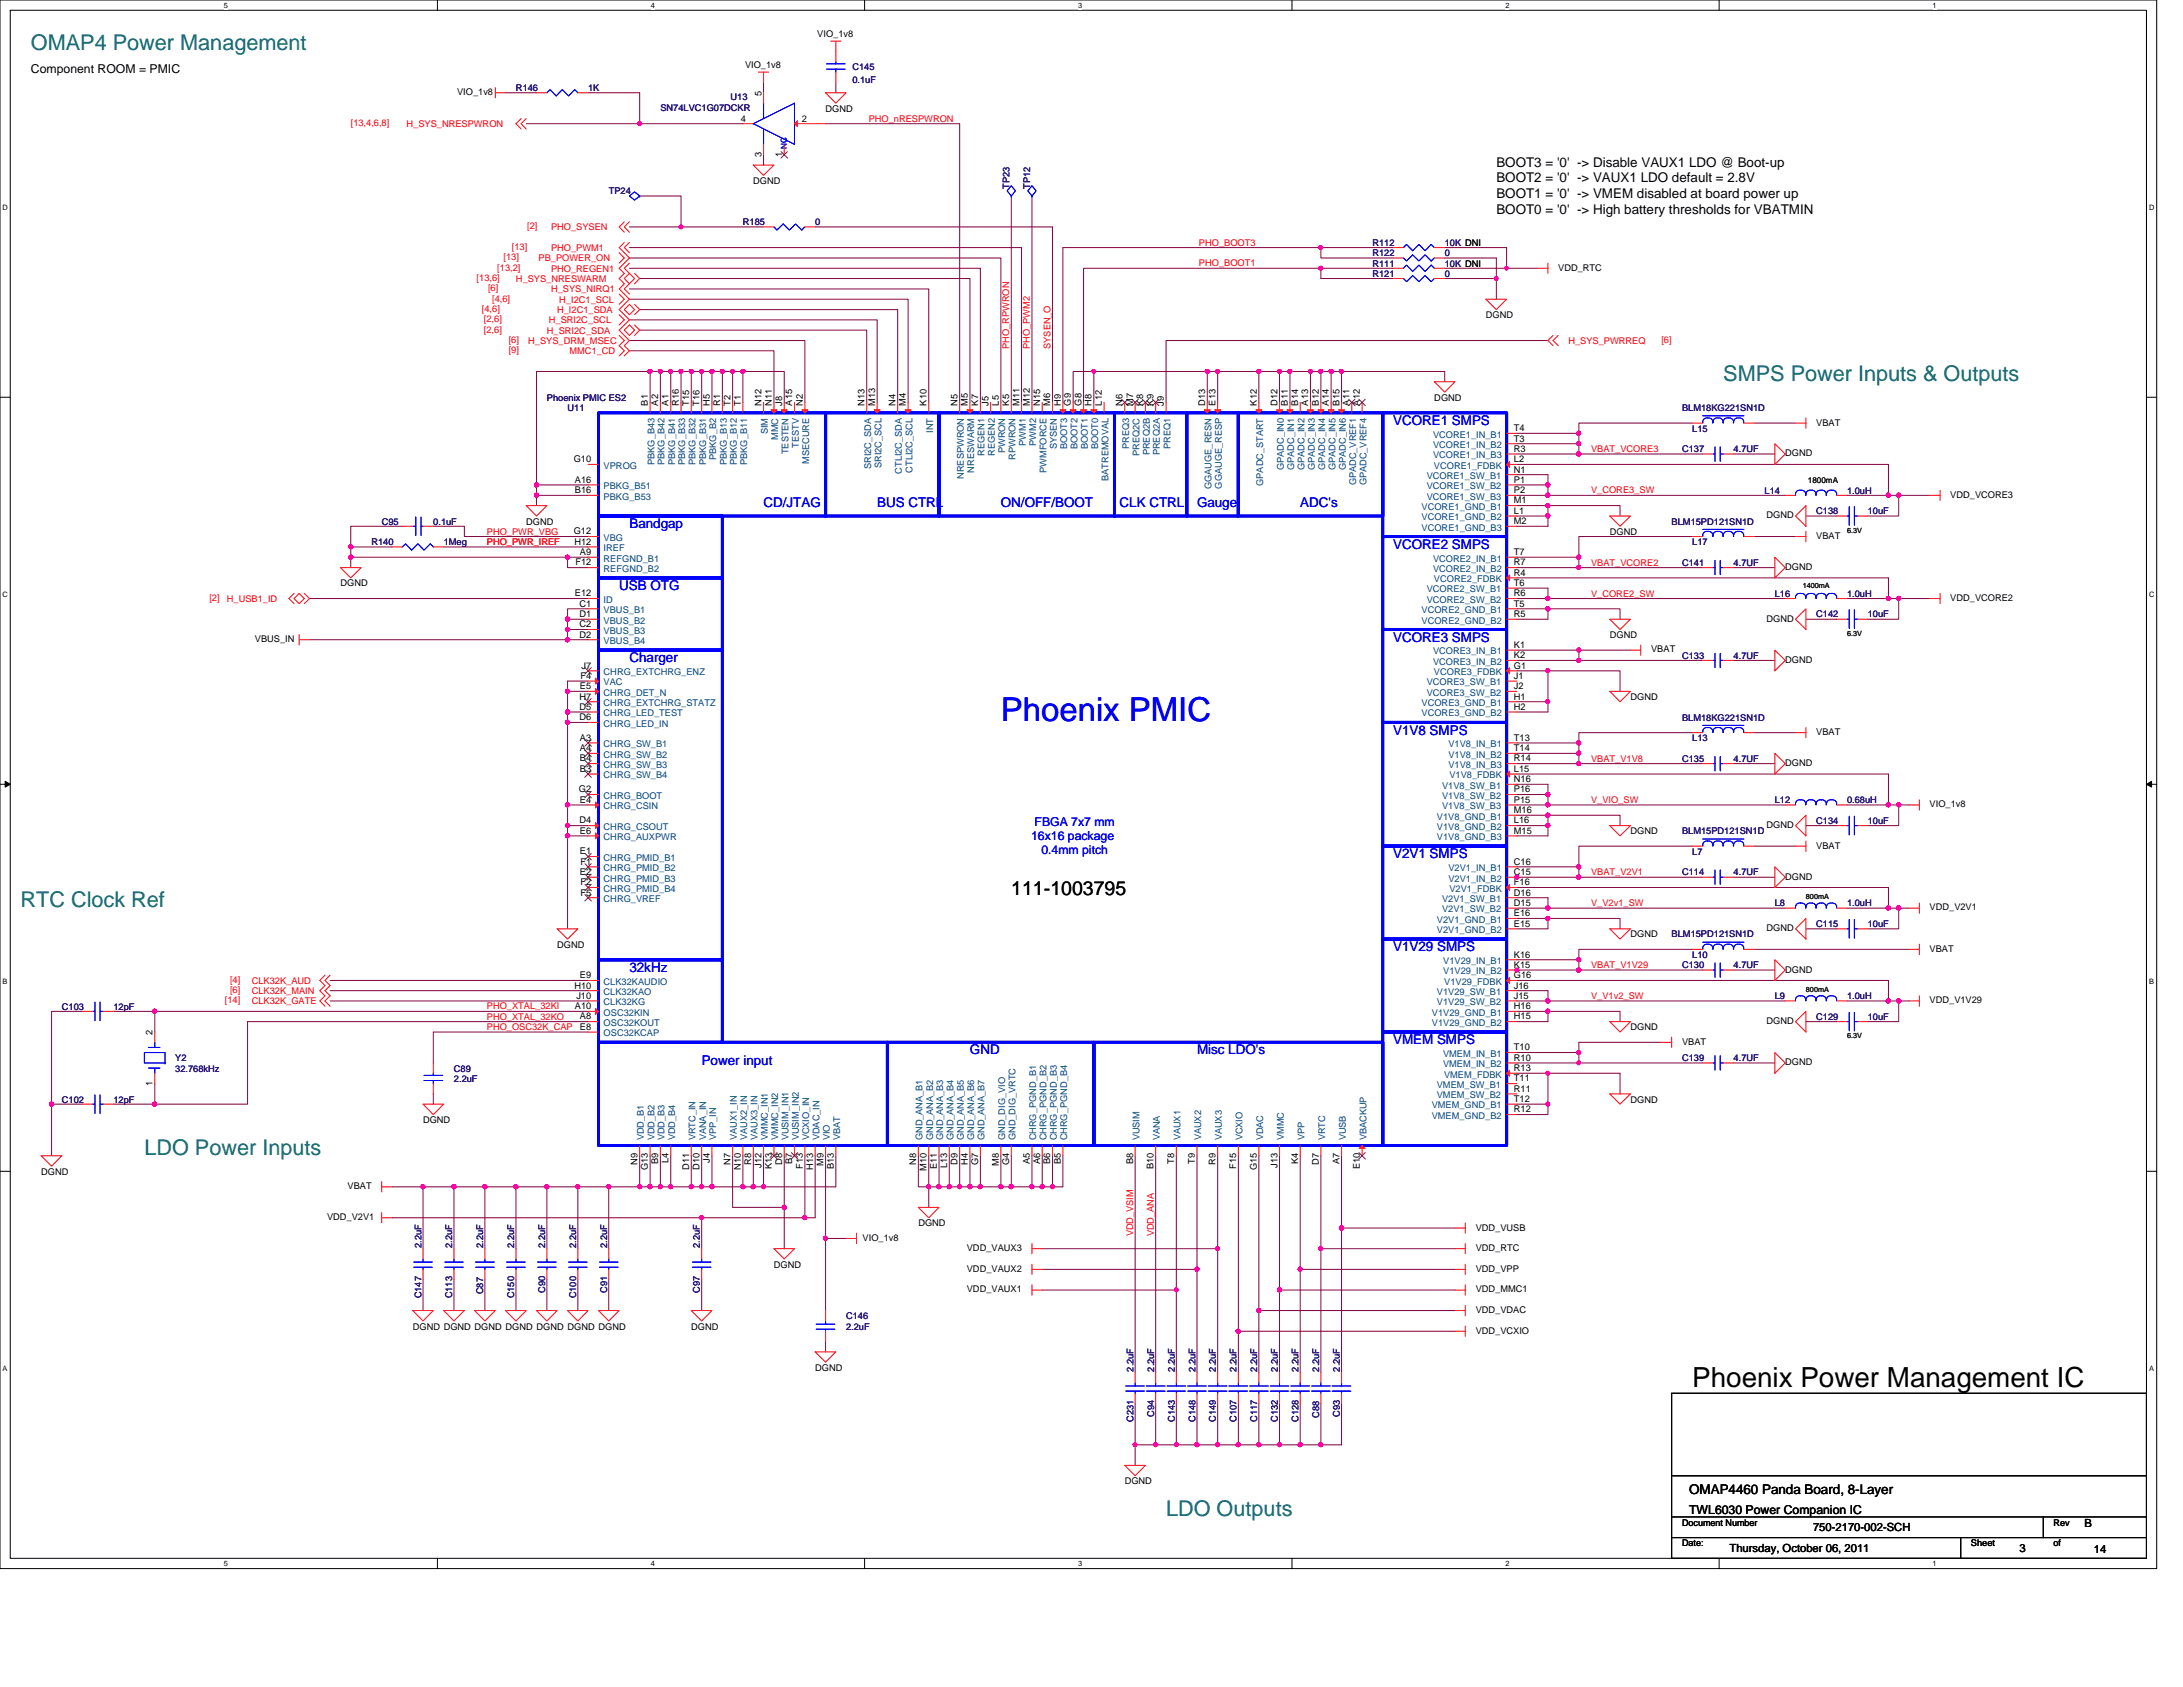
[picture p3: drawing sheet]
<svg xmlns="http://www.w3.org/2000/svg" width="279mm" height="216mm" viewBox="0 0 279 216" stroke-linecap="round" stroke-linejoin="round" font-family="sans-serif">
<defs><g id="words">
<text font-size="4.2" fill="#00f" x="128.1" y="92.2">Phoenix PMIC</text>
<text font-size="3.6" x="216.6" y="177.5">Phoenix Power Management IC</text>
<g font-size="2.8" fill="#008040">
<text x="4" y="6.5">OMAP4 Power Management</text>
<text x="220.6" y="48.7">SMPS Power Inputs &amp; Outputs</text>
<text x="2.6" y="116.1">RTC Clock Ref</text>
<text x="18.5" y="147.8">LDO Power Inputs</text>
<text x="149.2" y="194">LDO Outputs</text>
</g>
<text font-size="2.5" x="129.4" y="114.5">111-1003795</text>
<g font-size="1.7">
<text x="191.5" y="21.4">BOOT3 = '0' -&gt; Disable VAUX1 LDO @ Boot-up</text>
<text x="191.5" y="23.3">BOOT2 = '0' -&gt; VAUX1 LDO default = 2.8V</text>
<text x="191.5" y="25.3">BOOT1 = '0' -&gt; VMEM disabled at board power up</text>
<text x="191.5" y="27.3">BOOT0 = '0' -&gt; High battery thresholds for VBATMIN</text>
<text x="216.2" y="191.2">OMAP4460 Panda Board, 8-Layer</text>
</g>
<g font-size="1.7" fill="#00f">
<text x="178.3" y="54.4">VCORE1 SMPS</text>
<text x="97.7" y="64.9">CD/JTAG</text>
<text x="112.3" y="64.9">BUS CTRL</text>
<text x="128.1" y="64.9">ON/OFF/BOOT</text>
<text x="143.3" y="64.9">CLK CTRL</text>
<text x="153.2" y="64.9">Gauge</text>
<text x="166.4" y="64.9">ADC's</text>
<text x="80.6" y="67.6">Bandgap</text>
<text x="178.3" y="70.2">VCORE2 SMPS</text>
<text x="79.2" y="75.5">USB OTG</text>
<text x="178.3" y="82.1">VCORE3 SMPS</text>
<text x="80.6" y="84.8">Charger</text>
<text x="178.3" y="94">V1V8 SMPS</text>
<text x="178.3" y="109.8">V2V1 SMPS</text>
<text x="80.6" y="124.4">32kHz</text>
<text x="178.3" y="121.7">V1V29 SMPS</text>
<text x="89.8" y="136.3">Power input</text>
<text x="124.1" y="134.9">GND</text>
<text x="153.2" y="134.9">Misc LDO's</text>
<text x="178.3" y="133.6">VMEM SMPS</text>
</g>
<g font-size="1.6">
<text x="4" y="9.3">Component ROOM = PMIC</text>
<text x="216.2" y="193.7">TWL6030 Power Companion IC</text>
</g>
<g font-size="1.6" fill="#00f">
<text x="132" y="107.5">16x16 package</text>
<text x="132.4" y="105.7">FBGA 7x7 mm</text>
<text x="133.3" y="109.3">0.4mm pitch</text>
</g>
<g font-size="1.4">
<text x="232.1" y="196">750-2170-002-SCH</text>
<text x="266.8" y="195.4">B</text>
<text x="221.4" y="198.6">Thursday, October 06, 2011</text>
<text x="258.5" y="198.6">3</text>
<text x="268" y="198.7">14</text>
</g>
<g font-size="1.2">
<text x="104.6" y="4.8">VIO_1v8</text>
<text x="95.4" y="8.8">VIO_1v8</text>
<text x="58.5" y="12.2">VIO_1v8</text>
<text x="94.8" y="15.6">4</text>
<text x="97.5" y="12.3" transform="rotate(-90 97.5 12.3)">5</text>
<text x="102.6" y="15.6">2</text>
<text x="105.7" y="14.3">DGND</text>
<text x="96.4" y="23.5">DGND</text>
<text x="97.5" y="20.1" transform="rotate(-90 97.5 20.1)">3</text>
<text x="100.1" y="20.1" transform="rotate(-90 100.1 20.1)">1</text>
<text x="199.4" y="34.6">VDD_RTC</text>
<text x="190.2" y="40.7">DGND</text>
<text x="82.9" y="51.9" transform="rotate(-90 82.9 51.9)">B1</text>
<text x="84.2" y="51.9" transform="rotate(-90 84.2 51.9)">A2</text>
<text x="85.6" y="51.9" transform="rotate(-90 85.6 51.9)">A1</text>
<text x="86.9" y="51.9" transform="rotate(-90 86.9 51.9)">R16</text>
<text x="88.2" y="51.9" transform="rotate(-90 88.2 51.9)">T15</text>
<text x="89.5" y="51.9" transform="rotate(-90 89.5 51.9)">T16</text>
<text x="90.8" y="51.9" transform="rotate(-90 90.8 51.9)">H5</text>
<text x="92.2" y="51.9" transform="rotate(-90 92.2 51.9)">R1</text>
<text x="93.5" y="51.9" transform="rotate(-90 93.5 51.9)">T2</text>
<text x="94.8" y="51.9" transform="rotate(-90 94.8 51.9)">T1</text>
<text x="97.5" y="51.9" transform="rotate(-90 97.5 51.9)">N12</text>
<text x="98.8" y="51.9" transform="rotate(-90 98.8 51.9)">N11</text>
<text x="100.1" y="51.9" transform="rotate(-90 100.1 51.9)">J8</text>
<text x="101.4" y="51.9" transform="rotate(-90 101.4 51.9)">A15</text>
<text x="102.7" y="51.9" transform="rotate(-90 102.7 51.9)">N2</text>
<text x="110.7" y="51.9" transform="rotate(-90 110.7 51.9)">N13</text>
<text x="112" y="51.9" transform="rotate(-90 112 51.9)">M13</text>
<text x="114.6" y="51.9" transform="rotate(-90 114.6 51.9)">N4</text>
<text x="116" y="51.9" transform="rotate(-90 116 51.9)">M4</text>
<text x="118.6" y="51.9" transform="rotate(-90 118.6 51.9)">K10</text>
<text x="122.6" y="51.9" transform="rotate(-90 122.6 51.9)">N5</text>
<text x="123.9" y="51.9" transform="rotate(-90 123.9 51.9)">M5</text>
<text x="125.2" y="51.9" transform="rotate(-90 125.2 51.9)">K7</text>
<text x="126.5" y="51.9" transform="rotate(-90 126.5 51.9)">J5</text>
<text x="127.8" y="51.9" transform="rotate(-90 127.8 51.9)">L5</text>
<text x="129.2" y="51.9" transform="rotate(-90 129.2 51.9)">K5</text>
<text x="130.5" y="51.9" transform="rotate(-90 130.5 51.9)">M11</text>
<text x="131.8" y="51.9" transform="rotate(-90 131.8 51.9)">M12</text>
<text x="133.1" y="51.9" transform="rotate(-90 133.1 51.9)">N15</text>
<text x="134.4" y="51.9" transform="rotate(-90 134.4 51.9)">M6</text>
<text x="135.8" y="51.9" transform="rotate(-90 135.8 51.9)">H9</text>
<text x="137.1" y="51.9" transform="rotate(-90 137.1 51.9)">G9</text>
<text x="138.4" y="51.9" transform="rotate(-90 138.4 51.9)">G8</text>
<text x="139.7" y="51.9" transform="rotate(-90 139.7 51.9)">H8</text>
<text x="141" y="51.9" transform="rotate(-90 141 51.9)">L12</text>
<text x="143.7" y="51.9" transform="rotate(-90 143.7 51.9)">N6</text>
<text x="145" y="51.9" transform="rotate(-90 145 51.9)">M7</text>
<text x="146.3" y="51.9" transform="rotate(-90 146.3 51.9)">K8</text>
<text x="147.6" y="51.9" transform="rotate(-90 147.6 51.9)">K9</text>
<text x="149" y="51.9" transform="rotate(-90 149 51.9)">J9</text>
<text x="154.2" y="51.9" transform="rotate(-90 154.2 51.9)">D13</text>
<text x="155.6" y="51.9" transform="rotate(-90 155.6 51.9)">E13</text>
<text x="160.8" y="51.9" transform="rotate(-90 160.8 51.9)">K12</text>
<text x="163.5" y="51.9" transform="rotate(-90 163.5 51.9)">D12</text>
<text x="164.8" y="51.9" transform="rotate(-90 164.8 51.9)">B11</text>
<text x="166.1" y="51.9" transform="rotate(-90 166.1 51.9)">B14</text>
<text x="167.4" y="51.9" transform="rotate(-90 167.4 51.9)">A13</text>
<text x="168.8" y="51.9" transform="rotate(-90 168.8 51.9)">B12</text>
<text x="170.1" y="51.9" transform="rotate(-90 170.1 51.9)">A14</text>
<text x="171.4" y="51.9" transform="rotate(-90 171.4 51.9)">B15</text>
<text x="172.7" y="51.9" transform="rotate(-90 172.7 51.9)">A11</text>
<text x="174.1" y="51.9" transform="rotate(-90 174.1 51.9)">A12</text>
<text x="183.6" y="51.3">DGND</text>
<text x="73.4" y="59.2">G10</text>
<text x="193.8" y="55.2">T4</text>
<text x="193.8" y="56.5">T3</text>
<text x="193.8" y="57.8">R3</text>
<text x="193.8" y="59.2">L2</text>
<text x="228.5" y="58.4">DGND</text>
<text x="232.5" y="54.5">VBAT</text>
<text x="73.6" y="61.8">A16</text>
<text x="73.6" y="63.1">B16</text>
<text x="193.8" y="60.5">N1</text>
<text x="193.8" y="61.8">P1</text>
<text x="193.8" y="63.1">P2</text>
<text x="193.8" y="64.4">M1</text>
<text x="193.8" y="65.8">L1</text>
<text x="249.6" y="63.7">VDD_VCORE3</text>
<text x="67.4" y="67.1">DGND</text>
<text x="73.4" y="68.4">G12</text>
<text x="73.5" y="69.7">H12</text>
<text x="74.2" y="71">A9</text>
<text x="193.8" y="71">T7</text>
<text x="193.8" y="67.1">M2</text>
<text x="206" y="68.5">DGND</text>
<text x="226.1" y="66.3">DGND</text>
<text x="232.5" y="69">VBAT</text>
<text x="43.6" y="75.1">DGND</text>
<text x="73.6" y="76.3">E12</text>
<text x="73.6" y="72.4">F12</text>
<text x="74.2" y="77.6">C1</text>
<text x="193.8" y="72.4">R7</text>
<text x="193.8" y="75">T6</text>
<text x="193.8" y="76.3">R6</text>
<text x="193.8" y="73.7">R4</text>
<text x="193.8" y="77.6">T5</text>
<text x="228.5" y="72.9">DGND</text>
<text x="249.6" y="76.9">VDD_VCORE2</text>
<text x="32.6" y="82.2">VBUS_IN</text>
<text x="74.2" y="79">D1</text>
<text x="74.2" y="80.3">C2</text>
<text x="74.2" y="81.6">D2</text>
<text x="193.8" y="82.9">K1</text>
<text x="193.8" y="79">R5</text>
<text x="206" y="81.7">DGND</text>
<text x="211.3" y="83.5">VBAT</text>
<text x="226.1" y="79.5">DGND</text>
<text x="74.2" y="89.5">H7</text>
<text x="74.2" y="88.2">E5</text>
<text x="74.3" y="86.9">F4</text>
<text x="74.4" y="85.6">J7</text>
<text x="193.8" y="84.2">K2</text>
<text x="193.8" y="86.9">J1</text>
<text x="193.8" y="88.2">J2</text>
<text x="193.8" y="85.6">G1</text>
<text x="193.8" y="89.5">H1</text>
<text x="208.7" y="89.6">DGND</text>
<text x="228.5" y="84.8">DGND</text>
<text x="74.2" y="90.8">D5</text>
<text x="74.2" y="92.2">D6</text>
<text x="74.2" y="94.8">A3</text>
<text x="193.8" y="94.8">T13</text>
<text x="193.8" y="90.8">H2</text>
<text x="232.5" y="94.1">VBAT</text>
<text x="74.1" y="101.4">G2</text>
<text x="74.2" y="96.1">A4</text>
<text x="74.2" y="97.5">B4</text>
<text x="74.2" y="98.8">B3</text>
<text x="193.8" y="96.1">T14</text>
<text x="193.8" y="97.5">R14</text>
<text x="193.8" y="100.1">N16</text>
<text x="193.8" y="101.4">P16</text>
<text x="193.8" y="98.8">L15</text>
<text x="228.5" y="98">DGND</text>
<text x="74.2" y="105.4">D4</text>
<text x="74.2" y="106.7">E6</text>
<text x="74.2" y="102.7">E4</text>
<text x="193.8" y="102.7">P15</text>
<text x="193.8" y="104.1">M16</text>
<text x="193.8" y="105.4">L16</text>
<text x="193.8" y="106.7">M15</text>
<text x="208.7" y="106.8">DGND</text>
<text x="226.1" y="106">DGND</text>
<text x="247" y="103.3">VIO_1v8</text>
<text x="74.2" y="109.3">E1</text>
<text x="74.2" y="112">E2</text>
<text x="74.3" y="110.7">F1</text>
<text x="74.3" y="113.3">F2</text>
<text x="193.8" y="110.7">C16</text>
<text x="193.8" y="112">C15</text>
<text x="193.8" y="113.3">F16</text>
<text x="228.5" y="112.6">DGND</text>
<text x="232.5" y="108.6">VBAT</text>
<text x="74.3" y="114.6">F5</text>
<text x="193.8" y="114.6">D16</text>
<text x="193.8" y="116">D15</text>
<text x="193.8" y="117.3">E16</text>
<text x="193.8" y="118.6">E15</text>
<text x="208.7" y="120">DGND</text>
<text x="226.1" y="119.2">DGND</text>
<text x="247" y="116.5">VDD_V2V1</text>
<text x="71.3" y="121.3">DGND</text>
<text x="74.2" y="125.2">E9</text>
<text x="193.8" y="122.6">K16</text>
<text x="193.8" y="123.9">K15</text>
<text x="193.8" y="125.2">G16</text>
<text x="228.5" y="124.5">DGND</text>
<text x="247" y="121.8">VBAT</text>
<text x="73.5" y="126.5">H10</text>
<text x="73.6" y="129.2">A10</text>
<text x="73.8" y="127.8">J10</text>
<text x="74.2" y="131.8">E8</text>
<text x="74.2" y="130.5">A8</text>
<text x="193.8" y="129.2">H16</text>
<text x="193.8" y="130.5">H15</text>
<text x="193.8" y="126.5">J16</text>
<text x="193.8" y="127.8">J15</text>
<text x="208.7" y="131.8">DGND</text>
<text x="226.1" y="131.1">DGND</text>
<text x="247" y="128.4">VDD_V1V29</text>
<text x="19.5" y="132.5" transform="rotate(-90 19.5 132.5)">2</text>
<text x="193.8" y="137.1">R13</text>
<text x="193.8" y="134.4">T10</text>
<text x="193.8" y="135.8">R10</text>
<text x="215.3" y="133.7">VBAT</text>
<text x="228.5" y="136.3">DGND</text>
<text x="19.5" y="138.9" transform="rotate(-90 19.5 138.9)">1</text>
<text x="54.1" y="143.7">DGND</text>
<text x="193.8" y="138.4">T11</text>
<text x="193.8" y="139.7">R11</text>
<text x="193.8" y="141">T12</text>
<text x="193.8" y="142.4">R12</text>
<text x="208.7" y="141.1">DGND</text>
<text x="81.6" y="149" transform="rotate(-90 81.6 149)">N9</text>
<text x="82.9" y="149.8" transform="rotate(-90 82.9 149.8)">G13</text>
<text x="84.2" y="149" transform="rotate(-90 84.2 149)">B9</text>
<text x="85.6" y="148.8" transform="rotate(-90 85.6 148.8)">L4</text>
<text x="88.2" y="149.7" transform="rotate(-90 88.2 149.7)">D11</text>
<text x="89.5" y="149.7" transform="rotate(-90 89.5 149.7)">D10</text>
<text x="90.8" y="148.8" transform="rotate(-90 90.8 148.8)">J4</text>
<text x="93.5" y="149" transform="rotate(-90 93.5 149)">N7</text>
<text x="94.8" y="149.7" transform="rotate(-90 94.8 149.7)">N10</text>
<text x="96.1" y="149" transform="rotate(-90 96.1 149)">R8</text>
<text x="97.5" y="149.4" transform="rotate(-90 97.5 149.4)">J12</text>
<text x="98.8" y="149.6" transform="rotate(-90 98.8 149.6)">K13</text>
<text x="100.1" y="149" transform="rotate(-90 100.1 149)">D8</text>
<text x="101.4" y="149" transform="rotate(-90 101.4 149)">B7</text>
<text x="102.7" y="149.6" transform="rotate(-90 102.7 149.6)">F13</text>
<text x="104.1" y="149.7" transform="rotate(-90 104.1 149.7)">H13</text>
<text x="105.4" y="149.2" transform="rotate(-90 105.4 149.2)">M9</text>
<text x="106.7" y="149.6" transform="rotate(-90 106.7 149.6)">B13</text>
<text x="117.3" y="149" transform="rotate(-90 117.3 149)">N8</text>
<text x="118.6" y="149.8" transform="rotate(-90 118.6 149.8)">M10</text>
<text x="119.9" y="149.6" transform="rotate(-90 119.9 149.6)">E11</text>
<text x="121.2" y="149.5" transform="rotate(-90 121.2 149.5)">L13</text>
<text x="122.6" y="149" transform="rotate(-90 122.6 149)">D9</text>
<text x="123.9" y="149" transform="rotate(-90 123.9 149)">H4</text>
<text x="125.2" y="149.1" transform="rotate(-90 125.2 149.1)">G7</text>
<text x="127.8" y="149.2" transform="rotate(-90 127.8 149.2)">M8</text>
<text x="129.2" y="149.1" transform="rotate(-90 129.2 149.1)">G4</text>
<text x="131.8" y="149" transform="rotate(-90 131.8 149)">A5</text>
<text x="133.1" y="149" transform="rotate(-90 133.1 149)">A6</text>
<text x="134.4" y="149" transform="rotate(-90 134.4 149)">B6</text>
<text x="135.8" y="149" transform="rotate(-90 135.8 149)">B5</text>
<text x="145" y="149" transform="rotate(-90 145 149)">B8</text>
<text x="147.6" y="149.6" transform="rotate(-90 147.6 149.6)">B10</text>
<text x="150.3" y="148.9" transform="rotate(-90 150.3 148.9)">T8</text>
<text x="152.9" y="148.9" transform="rotate(-90 152.9 148.9)">T9</text>
<text x="155.6" y="149" transform="rotate(-90 155.6 149)">R9</text>
<text x="158.2" y="149.6" transform="rotate(-90 158.2 149.6)">F15</text>
<text x="160.8" y="149.8" transform="rotate(-90 160.8 149.8)">G15</text>
<text x="163.5" y="149.4" transform="rotate(-90 163.5 149.4)">J13</text>
<text x="166.1" y="149" transform="rotate(-90 166.1 149)">K4</text>
<text x="168.8" y="149" transform="rotate(-90 168.8 149)">D7</text>
<text x="171.4" y="149" transform="rotate(-90 171.4 149)">A7</text>
<text x="174.1" y="149.6" transform="rotate(-90 174.1 149.6)">E10</text>
<text x="5.3" y="150.3">DGND</text>
<text x="44.5" y="152.2">VBAT</text>
<text x="41.9" y="156.1">VDD_V2V1</text>
<text x="110.4" y="158.8">VIO_1v8</text>
<text x="117.5" y="157">DGND</text>
<text x="123.7" y="160.1">VDD_VAUX3</text>
<text x="188.9" y="157.5">VDD_VUSB</text>
<text x="188.9" y="160.1">VDD_RTC</text>
<text x="99.1" y="162.2">DGND</text>
<text x="123.7" y="162.8">VDD_VAUX2</text>
<text x="123.7" y="165.4">VDD_VAUX1</text>
<text x="188.9" y="165.4">VDD_MMC1</text>
<text x="188.9" y="162.8">VDD_VPP</text>
<text x="52.8" y="170.2">DGND DGND DGND DGND DGND DGND DGND</text>
<text x="88.5" y="170.2">DGND</text>
<text x="188.9" y="170.7">VDD_VCXIO</text>
<text x="188.9" y="168">VDD_VDAC</text>
<text x="104.3" y="175.4">DGND</text>
<text x="144" y="190">DGND</text>
<text x="215.3" y="197.9">Date:</text>
<text x="215.3" y="195.2">Document Number</text>
<text x="252.3" y="197.9">Sheet</text>
<text x="262.8" y="195.2">Rev</text>
<text x="262.8" y="197.9">of</text>
</g>
<g font-size="1.2" fill="#000080">
<text x="66" y="11.7">R146</text>
<text x="75.3" y="11.7">1K</text>
<text x="109.1" y="9">C145</text>
<text x="109.1" y="10.6">0.1uF</text>
<text x="84.5" y="14.2">SN74LVC1G07DCKR</text>
<text x="93.5" y="12.8">U13</text>
<text x="77.9" y="24.9">TP24</text>
<text x="95.1" y="28.8">R185</text>
<text x="104.3" y="28.8">0</text>
<text x="129.2" y="24.2" transform="rotate(-90 129.2 24.2)">TP23</text>
<text x="131.8" y="24.2" transform="rotate(-90 131.8 24.2)">TP12</text>
<text x="175.7" y="32.8">R122</text>
<text x="175.7" y="31.5">R112</text>
<text x="175.7" y="34.1">R111</text>
<text x="175.7" y="35.4">R121</text>
<text x="184.9" y="32.8">0</text>
<text x="184.9" y="31.5">10K DNI</text>
<text x="184.9" y="34.1">10K DNI</text>
<text x="184.9" y="35.4">0</text>
<text x="70" y="51.3">Phoenix PMIC ES2</text>
<text x="72.6" y="52.6">U11</text>
<text x="215.3" y="52.6">BLM18KG221SN1D</text>
<text x="215.3" y="57.9">C137</text>
<text x="216.6" y="55.2">L15</text>
<text x="221.9" y="57.9">4.7UF</text>
<text x="225.8" y="63.2">L14</text>
<text x="232.5" y="65.8">C138</text>
<text x="236.4" y="63.2">1.0uH</text>
<text x="239.1" y="65.8">10uF</text>
<text x="47.5" y="69.8">R140</text>
<text x="48.9" y="67.1">C95</text>
<text x="55.5" y="67.1">0.1uF</text>
<text x="56.8" y="69.8">1Meg</text>
<text x="214" y="67.1">BLM15PD121SN1D</text>
<text x="216.6" y="69.8">L17</text>
<text x="215.3" y="72.4">C141</text>
<text x="221.9" y="72.4">4.7UF</text>
<text x="227.2" y="76.4">L16</text>
<text x="236.4" y="76.4">1.0uH</text>
<text x="232.5" y="79">C142</text>
<text x="239.1" y="79">10uF</text>
<text x="215.3" y="84.3">C133</text>
<text x="221.9" y="84.3">4.7UF</text>
<text x="215.3" y="92.2">BLM18KG221SN1D</text>
<text x="216.6" y="94.9">L13</text>
<text x="215.3" y="97.5">C135</text>
<text x="221.9" y="97.5">4.7UF</text>
<text x="215.3" y="106.8">BLM15PD121SN1D</text>
<text x="227.2" y="102.8">L12</text>
<text x="232.5" y="105.4">C134</text>
<text x="236.4" y="102.8">0.68uH</text>
<text x="239.1" y="105.4">10uF</text>
<text x="215.3" y="112">C114</text>
<text x="216.6" y="109.4">L7</text>
<text x="221.9" y="112">4.7UF</text>
<text x="214" y="120">BLM15PD121SN1D</text>
<text x="227.2" y="116">L8</text>
<text x="232.5" y="118.6">C115</text>
<text x="236.4" y="116">1.0uH</text>
<text x="239.1" y="118.6">10uF</text>
<text x="215.3" y="123.9">C130</text>
<text x="216.6" y="122.6">L10</text>
<text x="221.9" y="123.9">4.7UF</text>
<text x="7.9" y="129.2">C103</text>
<text x="14.5" y="129.2">12pF</text>
<text x="227.2" y="127.9">L9</text>
<text x="232.5" y="130.5">C129</text>
<text x="236.4" y="127.9">1.0uH</text>
<text x="239.1" y="130.5">10uF</text>
<text x="22.4" y="135.8">Y2</text>
<text x="22.4" y="137.1">32.768kHz</text>
<text x="58.1" y="137.1">C89</text>
<text x="215.3" y="135.8">C139</text>
<text x="221.9" y="135.8">4.7UF</text>
<text x="7.9" y="141.1">C102</text>
<text x="14.5" y="141.1">12pF</text>
<text x="58.1" y="138.5">2.2uF</text>
<text x="53.9" y="159.7" transform="rotate(-90 53.9 159.7)">2.2uF</text>
<text x="57.9" y="159.7" transform="rotate(-90 57.9 159.7)">2.2uF</text>
<text x="61.8" y="159.7" transform="rotate(-90 61.8 159.7)">2.2uF</text>
<text x="65.8" y="159.7" transform="rotate(-90 65.8 159.7)">2.2uF</text>
<text x="69.8" y="159.7" transform="rotate(-90 69.8 159.7)">2.2uF</text>
<text x="73.7" y="159.7" transform="rotate(-90 73.7 159.7)">2.2uF</text>
<text x="77.7" y="159.7" transform="rotate(-90 77.7 159.7)">2.2uF</text>
<text x="89.6" y="159.7" transform="rotate(-90 89.6 159.7)">2.2uF</text>
<text x="53.9" y="166.2" transform="rotate(-90 53.9 166.2)">C147</text>
<text x="57.9" y="166.2" transform="rotate(-90 57.9 166.2)">C113</text>
<text x="61.8" y="165.6" transform="rotate(-90 61.8 165.6)">C87</text>
<text x="65.8" y="166.2" transform="rotate(-90 65.8 166.2)">C150</text>
<text x="69.8" y="165.5" transform="rotate(-90 69.8 165.5)">C90</text>
<text x="73.7" y="166.2" transform="rotate(-90 73.7 166.2)">C100</text>
<text x="77.7" y="165.5" transform="rotate(-90 77.7 165.5)">C91</text>
<text x="89.6" y="165.5" transform="rotate(-90 89.6 165.5)">C97</text>
<text x="108.3" y="168.8">C146</text>
<text x="108.3" y="170.2">2.2uF</text>
<text x="145.1" y="175.5" transform="rotate(-90 145.1 175.5)">2.2uF</text>
<text x="147.7" y="175.5" transform="rotate(-90 147.7 175.5)">2.2uF</text>
<text x="150.3" y="175.5" transform="rotate(-90 150.3 175.5)">2.2uF</text>
<text x="153" y="175.5" transform="rotate(-90 153 175.5)">2.2uF</text>
<text x="155.6" y="175.5" transform="rotate(-90 155.6 175.5)">2.2uF</text>
<text x="158.3" y="175.5" transform="rotate(-90 158.3 175.5)">2.2uF</text>
<text x="160.9" y="175.5" transform="rotate(-90 160.9 175.5)">2.2uF</text>
<text x="163.6" y="175.5" transform="rotate(-90 163.6 175.5)">2.2uF</text>
<text x="166.2" y="175.5" transform="rotate(-90 166.2 175.5)">2.2uF</text>
<text x="168.8" y="175.5" transform="rotate(-90 168.8 175.5)">2.2uF</text>
<text x="171.5" y="175.5" transform="rotate(-90 171.5 175.5)">2.2uF</text>
<text x="145.1" y="182" transform="rotate(-90 145.1 182)">C231</text>
<text x="147.7" y="181.3" transform="rotate(-90 147.7 181.3)">C94</text>
<text x="150.3" y="182" transform="rotate(-90 150.3 182)">C143</text>
<text x="153" y="182" transform="rotate(-90 153 182)">C148</text>
<text x="155.6" y="182" transform="rotate(-90 155.6 182)">C149</text>
<text x="158.3" y="182" transform="rotate(-90 158.3 182)">C107</text>
<text x="160.9" y="182" transform="rotate(-90 160.9 182)">C117</text>
<text x="163.6" y="182" transform="rotate(-90 163.6 182)">C132</text>
<text x="166.2" y="182" transform="rotate(-90 166.2 182)">C128</text>
<text x="168.8" y="181.5" transform="rotate(-90 168.8 181.5)">C88</text>
<text x="171.5" y="181.3" transform="rotate(-90 171.5 181.3)">C93</text>
</g>
<g font-size="1.2" fill="#f00">
<text x="44.9" y="16.2">[13,4,6,8]</text>
<text x="52" y="16.3">H_SYS_NRESPWRON</text>
<text x="111.2" y="15.6">PHO_nRESPWRON</text>
<text x="67.5" y="29.4">[2]</text>
<text x="70.5" y="29.5">PHO_SYSEN</text>
<text x="61" y="36">[13,6]</text>
<text x="63.6" y="34.6">[13,2]</text>
<text x="64.5" y="33.3">[13]</text>
<text x="65.5" y="32">[13]</text>
<text x="68.9" y="33.4">PB_POWER_ON</text>
<text x="70.5" y="34.8">PHO_REGEN1</text>
<text x="70.5" y="32.1">PHO_PWM1</text>
<text x="153.5" y="34.1">PHO_BOOT1</text>
<text x="153.5" y="31.4">PHO_BOOT3</text>
<text x="61.7" y="39.9">[4,6]</text>
<text x="61.9" y="41.3">[2,6]</text>
<text x="62.5" y="37.3">[6]</text>
<text x="63" y="38.6">[4,6]</text>
<text x="66" y="36.1">H_SYS_NRESWARM</text>
<text x="70.3" y="41.4">H_SRI2C_SCL</text>
<text x="70.5" y="37.4">H_SYS_NIRQ1</text>
<text x="71.3" y="40">H_I2C1_SDA</text>
<text x="71.6" y="38.7">H_I2C1_SCL</text>
<text x="61.9" y="42.6">[2,6]</text>
<text x="65.1" y="45.2">[9]</text>
<text x="65.1" y="43.9">[6]</text>
<text x="67.6" y="44">H_SYS_DRM_MSEC</text>
<text x="70" y="42.7">H_SRI2C_SDA</text>
<text x="72.9" y="45.3">MMC1_CD</text>
<text x="129.2" y="44.6" transform="rotate(-90 129.2 44.6)">PHO_RPWRON</text>
<text x="131.8" y="44.6" transform="rotate(-90 131.8 44.6)">PHO_PWM2</text>
<text x="134.5" y="44.6" transform="rotate(-90 134.5 44.6)">SYSEN_O</text>
<text x="200.7" y="44">H_SYS_PWRREQ</text>
<text x="212.6" y="43.9">[6]</text>
<text x="203.6" y="57.8">VBAT_VCORE3</text>
<text x="203.6" y="63.1">V_CORE3_SW</text>
<text x="62.3" y="69.7">PHO_PWR_IREF</text>
<text x="62.3" y="68.4">PHO_PWR_VBG</text>
<text x="26.8" y="76.9">[2]</text>
<text x="29" y="77">H_USB1_ID</text>
<text x="203.6" y="72.4">VBAT_VCORE2</text>
<text x="203.6" y="76.3">V_CORE2_SW</text>
<text x="203.6" y="97.5">VBAT_V1V8</text>
<text x="203.6" y="102.8">V_VIO_SW</text>
<text x="203.6" y="112">VBAT_V2V1</text>
<text x="203.6" y="116">V_V2v1_SW</text>
<text x="29.4" y="125.8">[4]</text>
<text x="32.2" y="125.9">CLK32K_AUD</text>
<text x="203.6" y="123.9">VBAT_V1V29</text>
<text x="28.8" y="128.4">[14]</text>
<text x="29.4" y="127.1">[6]</text>
<text x="32.2" y="127.2">CLK32K_MAIN</text>
<text x="32.2" y="128.5">CLK32K_GATE</text>
<text x="62.3" y="131.8">PHO_OSC32K_CAP</text>
<text x="62.3" y="129.2">PHO_XTAL_32KI</text>
<text x="62.3" y="130.5">PHO_XTAL_32KO</text>
<text x="203.6" y="127.8">V_V1v2_SW</text>
<text x="145" y="158.2" transform="rotate(-90 145 158.2)">VDD_VSIM</text>
<text x="147.7" y="158.2" transform="rotate(-90 147.7 158.2)">VDD_ANA</text>
</g>
<g font-size="1.2" fill="#004080">
<text x="77.3" y="60">VPROG</text>
<text x="83.8" y="59.5" transform="rotate(-90 83.8 59.5)">PBKG_B43</text>
<text x="85.1" y="59.5" transform="rotate(-90 85.1 59.5)">PBKG_B42</text>
<text x="86.4" y="59.5" transform="rotate(-90 86.4 59.5)">PBKG_B41</text>
<text x="87.7" y="59.5" transform="rotate(-90 87.7 59.5)">PBKG_B33</text>
<text x="89" y="59.5" transform="rotate(-90 89 59.5)">PBKG_B32</text>
<text x="90.4" y="59.5" transform="rotate(-90 90.4 59.5)">PBKG_B31</text>
<text x="91.7" y="58.9" transform="rotate(-90 91.7 58.9)">PBKG_B2</text>
<text x="93" y="59.5" transform="rotate(-90 93 59.5)">PBKG_B13</text>
<text x="94.3" y="59.5" transform="rotate(-90 94.3 59.5)">PBKG_B12</text>
<text x="95.6" y="59.5" transform="rotate(-90 95.6 59.5)">PBKG_B11</text>
<text x="98.3" y="55.6" transform="rotate(-90 98.3 55.6)">SIM</text>
<text x="99.6" y="56.3" transform="rotate(-90 99.6 56.3)">MMC</text>
<text x="100.9" y="58.1" transform="rotate(-90 100.9 58.1)">TESTEN</text>
<text x="102.2" y="57.3" transform="rotate(-90 102.2 57.3)">TESTV</text>
<text x="103.6" y="59.4" transform="rotate(-90 103.6 59.4)">MSECURE</text>
<text x="112.8" y="59.9" transform="rotate(-90 112.8 59.9)">SRI2C_SCL</text>
<text x="119.4" y="55.4" transform="rotate(-90 119.4 55.4)">INT</text>
<text x="126" y="58.3" transform="rotate(-90 126 58.3)">REGEN1</text>
<text x="127.3" y="58.3" transform="rotate(-90 127.3 58.3)">REGEN2</text>
<text x="128.7" y="58" transform="rotate(-90 128.7 58)">PWRON</text>
<text x="130" y="58.9" transform="rotate(-90 130 58.9)">RPWRON</text>
<text x="131.3" y="57" transform="rotate(-90 131.3 57)">PWM1</text>
<text x="132.6" y="57" transform="rotate(-90 132.6 57)">PWM2</text>
<text x="135.3" y="57.5" transform="rotate(-90 135.3 57.5)">SYSEN</text>
<text x="136.6" y="57.5" transform="rotate(-90 136.6 57.5)">BOOT3</text>
<text x="137.9" y="57.5" transform="rotate(-90 137.9 57.5)">BOOT2</text>
<text x="139.2" y="57.5" transform="rotate(-90 139.2 57.5)">BOOT1</text>
<text x="140.5" y="57.5" transform="rotate(-90 140.5 57.5)">BOOT0</text>
<text x="144.5" y="57.5" transform="rotate(-90 144.5 57.5)">PREQ3</text>
<text x="145.8" y="58.3" transform="rotate(-90 145.8 58.3)">PREQ2C</text>
<text x="147.2" y="58.3" transform="rotate(-90 147.2 58.3)">PREQ2B</text>
<text x="148.5" y="58.3" transform="rotate(-90 148.5 58.3)">PREQ2A</text>
<text x="149.8" y="57.5" transform="rotate(-90 149.8 57.5)">PREQ1</text>
<text x="183.4" y="56">VCORE1_IN_B1</text>
<text x="183.4" y="57.3">VCORE1_IN_B2</text>
<text x="183.4" y="58.7">VCORE1_IN_B3</text>
<text x="183.5" y="60">VCORE1_FDBK</text>
<text x="77.3" y="62.6">PBKG_B51</text>
<text x="77.3" y="63.9">PBKG_B53</text>
<text x="111.5" y="60" transform="rotate(-90 111.5 60)">SRI2C_SDA</text>
<text x="115.4" y="60.6" transform="rotate(-90 115.4 60.6)">CTLI2C_SDA</text>
<text x="116.8" y="60.5" transform="rotate(-90 116.8 60.5)">CTLI2C_SCL</text>
<text x="123.4" y="61.3" transform="rotate(-90 123.4 61.3)">NRESPWRON</text>
<text x="124.7" y="60.5" transform="rotate(-90 124.7 60.5)">NRESWARM</text>
<text x="133.9" y="60.5" transform="rotate(-90 133.9 60.5)">PWMFORCE</text>
<text x="141.9" y="61.6" transform="rotate(-90 141.9 61.6)">BATREMOVAL</text>
<text x="155.1" y="62.6" transform="rotate(-90 155.1 62.6)">GGAUGE_RESN</text>
<text x="156.4" y="62.5" transform="rotate(-90 156.4 62.5)">GGAUGE_RESP</text>
<text x="161.7" y="62.2" transform="rotate(-90 161.7 62.2)">GPADC_START</text>
<text x="164.3" y="60.2" transform="rotate(-90 164.3 60.2)">GPADC_IN0</text>
<text x="165.7" y="60.2" transform="rotate(-90 165.7 60.2)">GPADC_IN1</text>
<text x="167" y="60.2" transform="rotate(-90 167 60.2)">GPADC_IN2</text>
<text x="168.3" y="60.2" transform="rotate(-90 168.3 60.2)">GPADC_IN3</text>
<text x="169.6" y="60.2" transform="rotate(-90 169.6 60.2)">GPADC_IN4</text>
<text x="170.9" y="60.2" transform="rotate(-90 170.9 60.2)">GPADC_IN5</text>
<text x="172.3" y="60.2" transform="rotate(-90 172.3 60.2)">GPADC_IN6</text>
<text x="173.6" y="62.1" transform="rotate(-90 173.6 62.1)">GPADC_VREF1</text>
<text x="174.9" y="62.1" transform="rotate(-90 174.9 62.1)">GPADC_VREF4</text>
<text x="181.9" y="65.3">VCORE1_GND_B1</text>
<text x="182.6" y="61.3">VCORE1_SW_B1</text>
<text x="182.6" y="62.6">VCORE1_SW_B2</text>
<text x="182.6" y="63.9">VCORE1_SW_B3</text>
<text x="77.3" y="69.2">VBG</text>
<text x="77.3" y="70.5">IREF</text>
<text x="77.3" y="71.9">REFGND_B1</text>
<text x="181.9" y="66.6">VCORE1_GND_B2</text>
<text x="181.9" y="67.9">VCORE1_GND_B3</text>
<text x="183.4" y="71.9">VCORE2_IN_B1</text>
<text x="77.3" y="77.2">ID</text>
<text x="77.3" y="73.2">REFGND_B2</text>
<text x="182.6" y="75.8">VCORE2_SW_B1</text>
<text x="182.6" y="77.2">VCORE2_SW_B2</text>
<text x="183.4" y="73.2">VCORE2_IN_B2</text>
<text x="183.5" y="74.5">VCORE2_FDBK</text>
<text x="77.3" y="78.5">VBUS_B1</text>
<text x="77.3" y="79.8">VBUS_B2</text>
<text x="77.3" y="81.1">VBUS_B3</text>
<text x="77.3" y="82.4">VBUS_B4</text>
<text x="181.9" y="78.5">VCORE2_GND_B1</text>
<text x="181.9" y="79.8">VCORE2_GND_B2</text>
<text x="183.4" y="83.8">VCORE3_IN_B1</text>
<text x="77.3" y="89">CHRG_DET_N</text>
<text x="77.3" y="86.4">CHRG_EXTCHRG_ENZ</text>
<text x="77.3" y="87.7">VAC</text>
<text x="182.6" y="87.7">VCORE3_SW_B1</text>
<text x="182.6" y="89">VCORE3_SW_B2</text>
<text x="183.4" y="85.1">VCORE3_IN_B2</text>
<text x="183.5" y="86.4">VCORE3_FDBK</text>
<text x="77.3" y="91.7">CHRG_LED_TEST</text>
<text x="77.3" y="90.4">CHRG_EXTCHRG_STATZ</text>
<text x="77.3" y="95.6">CHRG_SW_B1</text>
<text x="77.3" y="93">CHRG_LED_IN</text>
<text x="181.9" y="90.4">VCORE3_GND_B1</text>
<text x="181.9" y="91.7">VCORE3_GND_B2</text>
<text x="185.4" y="95.6">V1V8_IN_B1</text>
<text x="77.3" y="97">CHRG_SW_B2</text>
<text x="77.3" y="98.3">CHRG_SW_B3</text>
<text x="77.3" y="99.6">CHRG_SW_B4</text>
<text x="184.6" y="100.9">V1V8_SW_B1</text>
<text x="185.4" y="97">V1V8_IN_B2</text>
<text x="185.4" y="98.3">V1V8_IN_B3</text>
<text x="185.5" y="99.6">V1V8_FDBK</text>
<text x="77.3" y="107.5">CHRG_AUXPWR</text>
<text x="77.3" y="102.2">CHRG_BOOT</text>
<text x="77.3" y="103.6">CHRG_CSIN</text>
<text x="77.3" y="106.2">CHRG_CSOUT</text>
<text x="183.9" y="104.9">V1V8_GND_B1</text>
<text x="183.9" y="106.2">V1V8_GND_B2</text>
<text x="183.9" y="107.5">V1V8_GND_B3</text>
<text x="184.6" y="102.2">V1V8_SW_B2</text>
<text x="184.6" y="103.6">V1V8_SW_B3</text>
<text x="77.3" y="110.2">CHRG_PMID_B1</text>
<text x="77.3" y="111.5">CHRG_PMID_B2</text>
<text x="77.3" y="112.8">CHRG_PMID_B3</text>
<text x="185.4" y="111.5">V2V1_IN_B1</text>
<text x="185.4" y="112.8">V2V1_IN_B2</text>
<text x="77.3" y="115.4">CHRG_VREF</text>
<text x="77.3" y="114.1">CHRG_PMID_B4</text>
<text x="183.9" y="118.1">V2V1_GND_B1</text>
<text x="183.9" y="119.4">V2V1_GND_B2</text>
<text x="184.6" y="115.4">V2V1_SW_B1</text>
<text x="184.6" y="116.8">V2V1_SW_B2</text>
<text x="185.5" y="114.1">V2V1_FDBK</text>
<text x="184.7" y="123.4">V1V29_IN_B1</text>
<text x="184.7" y="124.7">V1V29_IN_B2</text>
<text x="77.3" y="126">CLK32KAUDIO</text>
<text x="77.3" y="127.3">CLK32KAO</text>
<text x="77.3" y="128.7">CLK32KG</text>
<text x="77.3" y="130">OSC32KIN</text>
<text x="77.3" y="131.3">OSC32KOUT</text>
<text x="183.3" y="130">V1V29_GND_B1</text>
<text x="183.3" y="131.3">V1V29_GND_B2</text>
<text x="183.9" y="127.3">V1V29_SW_B1</text>
<text x="183.9" y="128.7">V1V29_SW_B2</text>
<text x="184.8" y="126">V1V29_FDBK</text>
<text x="77.3" y="132.6">OSC32KCAP</text>
<text x="184.7" y="135.3">VMEM_IN_B1</text>
<text x="184.7" y="136.6">VMEM_IN_B2</text>
<text x="184.8" y="137.9">VMEM_FDBK</text>
<text x="183.2" y="141.9">VMEM_GND_B1</text>
<text x="183.2" y="143.2">VMEM_GND_B2</text>
<text x="183.9" y="139.2">VMEM_SW_B1</text>
<text x="183.9" y="140.5">VMEM_SW_B2</text>
<text x="82.4" y="145.9" transform="rotate(-90 82.4 145.9)">VDD_B1</text>
<text x="83.8" y="145.9" transform="rotate(-90 83.8 145.9)">VDD_B2</text>
<text x="85.1" y="145.9" transform="rotate(-90 85.1 145.9)">VDD_B3</text>
<text x="86.4" y="145.9" transform="rotate(-90 86.4 145.9)">VDD_B4</text>
<text x="89" y="145.9" transform="rotate(-90 89 145.9)">VRTC_IN</text>
<text x="90.4" y="145.9" transform="rotate(-90 90.4 145.9)">VANA_IN</text>
<text x="91.7" y="145.9" transform="rotate(-90 91.7 145.9)">VPP_IN</text>
<text x="94.3" y="145.9" transform="rotate(-90 94.3 145.9)">VAUX1_IN</text>
<text x="95.6" y="145.9" transform="rotate(-90 95.6 145.9)">VAUX2_IN</text>
<text x="97" y="145.9" transform="rotate(-90 97 145.9)">VAUX3_IN</text>
<text x="98.3" y="145.9" transform="rotate(-90 98.3 145.9)">VMMC_IN1</text>
<text x="99.6" y="145.9" transform="rotate(-90 99.6 145.9)">VMMC_IN2</text>
<text x="100.9" y="145.9" transform="rotate(-90 100.9 145.9)">VUSIM_IN1</text>
<text x="102.2" y="145.9" transform="rotate(-90 102.2 145.9)">VUSIM_IN2</text>
<text x="103.6" y="145.9" transform="rotate(-90 103.6 145.9)">VCXIO_IN</text>
<text x="104.9" y="145.9" transform="rotate(-90 104.9 145.9)">VDAC_IN</text>
<text x="106.2" y="145.9" transform="rotate(-90 106.2 145.9)">VIO</text>
<text x="107.5" y="145.9" transform="rotate(-90 107.5 145.9)">VBAT</text>
<text x="118.1" y="145.9" transform="rotate(-90 118.1 145.9)">GND_ANA_B1</text>
<text x="119.4" y="145.9" transform="rotate(-90 119.4 145.9)">GND_ANA_B2</text>
<text x="120.7" y="145.9" transform="rotate(-90 120.7 145.9)">GND_ANA_B3</text>
<text x="122" y="145.9" transform="rotate(-90 122 145.9)">GND_ANA_B4</text>
<text x="123.4" y="145.9" transform="rotate(-90 123.4 145.9)">GND_ANA_B5</text>
<text x="124.7" y="145.9" transform="rotate(-90 124.7 145.9)">GND_ANA_B6</text>
<text x="126" y="145.9" transform="rotate(-90 126 145.9)">GND_ANA_B7</text>
<text x="128.7" y="145.9" transform="rotate(-90 128.7 145.9)">GND_DIG_VIO</text>
<text x="130" y="145.9" transform="rotate(-90 130 145.9)">GND_DIG_VRTC</text>
<text x="132.6" y="145.9" transform="rotate(-90 132.6 145.9)">CHRG_PGND_B1</text>
<text x="133.9" y="145.9" transform="rotate(-90 133.9 145.9)">CHRG_PGND_B2</text>
<text x="135.3" y="145.9" transform="rotate(-90 135.3 145.9)">CHRG_PGND_B3</text>
<text x="136.6" y="145.9" transform="rotate(-90 136.6 145.9)">CHRG_PGND_B4</text>
<text x="145.8" y="145.9" transform="rotate(-90 145.8 145.9)">VUSIM</text>
<text x="148.5" y="145.9" transform="rotate(-90 148.5 145.9)">VANA</text>
<text x="151.1" y="145.9" transform="rotate(-90 151.1 145.9)">VAUX1</text>
<text x="153.8" y="145.9" transform="rotate(-90 153.8 145.9)">VAUX2</text>
<text x="156.4" y="145.9" transform="rotate(-90 156.4 145.9)">VAUX3</text>
<text x="159" y="145.9" transform="rotate(-90 159 145.9)">VCXIO</text>
<text x="161.7" y="145.9" transform="rotate(-90 161.7 145.9)">VDAC</text>
<text x="164.3" y="145.9" transform="rotate(-90 164.3 145.9)">VMMC</text>
<text x="167" y="145.9" transform="rotate(-90 167 145.9)">VPP</text>
<text x="169.6" y="145.9" transform="rotate(-90 169.6 145.9)">VRTC</text>
<text x="172.3" y="145.9" transform="rotate(-90 172.3 145.9)">VUSB</text>
<text x="174.9" y="145.9" transform="rotate(-90 174.9 145.9)">VBACKUP</text>
</g>
<text font-size="1" fill="#00f" x="100.7" y="19" transform="rotate(-90 100.7 19)">NC</text>
<text font-size="1" x="231.4" y="61.8">1800mA</text>
<g font-size=".9">
<text x="28.6" y="1">5</text>
<text x="83.3" y="1">4</text>
<text x="138" y="1">3</text>
<text x="192.7" y="1">2</text>
<text x="247.4" y="1">1</text>
<text x=".3" y="26.9">D</text>
<text x="275.1" y="26.9">D</text>
<text x="236.4" y="68.2">6.3V</text>
<text x=".3" y="76.5">C</text>
<text x="230.7" y="75.3">1400mA</text>
<text x="275.1" y="76.5">C</text>
<text x="236.4" y="81.4">6.3V</text>
<text x="231.1" y="115.1">800mA</text>
<text x=".3" y="126">B</text>
<text x="275.1" y="126">B</text>
<text x="231.1" y="127">800mA</text>
<text x="236.4" y="132.9">6.3V</text>
<text x=".3" y="175.5">A</text>
<text x="275.1" y="175.5">A</text>
<text x="28.6" y="200.4">5</text>
<text x="83.3" y="200.4">4</text>
<text x="138" y="200.4">3</text>
<text x="192.7" y="200.4">2</text>
<text x="247.4" y="200.4">1</text>
</g>
</g></defs>
<path d="M0 0h276v200.7h-276zM1.3 1.3h273.4v198.1h-273.4z" fill="none" stroke="#000" stroke-width=".13"/>
<g fill="#fff">
<path d="M28.6 .1h.5v1.1h-.5z"/>
<path d="M28.6 199.6h.5v1h-.5z"/>
</g>
<path d="M56 0v1.3M56 199.4v1.3" fill="none" stroke="#000" stroke-width=".13"/>
<g fill="#fff">
<path d="M83.3 .1h.5v1.1h-.5z"/>
<path d="M83.3 199.6h.5v1h-.5z"/>
</g>
<path d="M110.7 0v1.3M110.7 199.4v1.3" fill="none" stroke="#000" stroke-width=".13"/>
<g fill="#fff">
<path d="M138 .1h.5v1.1h-.5z"/>
<path d="M138 199.6h.5v1h-.5z"/>
</g>
<path d="M165.4 0v1.3M165.4 199.4v1.3" fill="none" stroke="#000" stroke-width=".13"/>
<g fill="#fff">
<path d="M192.7 .1h.5v1.1h-.5z"/>
<path d="M192.7 199.6h.5v1h-.5z"/>
</g>
<path d="M220 0v1.3M220 199.4v1.3" fill="none" stroke="#000" stroke-width=".13"/>
<g fill="#fff">
<path d="M247.4 .1h.5v1.1h-.5z"/>
<path d="M247.4 199.6h.5v1h-.5z"/>
<path d="M.3 26.1h.7v1h-.7z"/>
<path d="M275.1 26.1h.6v1h-.6z"/>
<path d="M.3 75.6h.7v1.1h-.7z"/>
<path d="M275.1 75.6h.6v1.1h-.6z"/>
</g>
<path d="M0 50.8h1.3M274.7 50.8h1.3" fill="none" stroke="#000" stroke-width=".13"/>
<g fill="#fff">
<path d="M.3 125.1h.7v1.1h-.7z"/>
<path d="M275.1 125.1h.6v1.1h-.6z"/>
</g>
<path d="M0 100.4h1.3M274.7 100.4h1.3" fill="none" stroke="#000" stroke-width=".13"/>
<path d="M.7 100l.6 .4-.6 .3zM274.7 100.4l.7-.4v.7z" fill="#000" stroke="#000" stroke-width=".13"/>
<g fill="#fff">
<path d="M.3 174.7h.7v1h-.7z"/>
<path d="M275.1 174.7h.6v1h-.6z"/>
</g>
<path d="M0 149.9h1.3M274.7 149.9h1.3M214 178.3h60.7v21.1h-60.7zM214 188.9h60.7M214 194.1h60.7M214 196.8h60.7M251 196.8v2.6M261.5 194.1v2.7" fill="none" stroke="#000" stroke-width=".13"/>
<g fill="none" stroke="#800040" stroke-width=".13">
<path d="M64.7 11.9h4M67.4 15.8h14.5M75.3 11.9h6.6v3.9M81.9 15.8h13.2M97.7 19.8v1.3M97.7 10.6v1.3M105.7 15.8h17.1v35.7M107 10.6v1.3M80.6 38.3h35.6v13.2M80.6 37h38.3v14.5M80.6 34.3h44.9v17.2M80.6 33h47.5v18.5"/>
<path d="M80.6 31.7h50.1v19.8M80.6 29h6.6M81.9 25.1h5.3v3.9M81.9 39.6h33v11.9M81.9 35.6h42.2v15.9M87.2 29h10.5M104.3 29h30.4v22.5M129.4 25.1v26.4M132.1 25.1v26.4M169.1 34.3h-30.4v17.2M169.1 34.3v1.3h9.2M169.1 34.3h9.2"/>
<path d="M169.1 31.7h9.2M178.3 33h-9.2v-1.3h-33.1v19.8M184.9 35.6h6.6v2.7M184.9 31.7h7.9v2.6h-7.9M184.9 33h6.6v2.6M192.8 34.3h4M80.6 43.6h22.4v7.9M80.6 44.9h18.5v6.6M80.6 40.9h31.7v10.6M81.9 42.2h29v9.3M83.2 47.5v4M83.2 47.5h1.3"/>
<path d="M83.2 47.5h-14.5v14.6M84.5 47.5v4M84.5 47.5h1.4M85.9 47.5v4M85.9 47.5h1.3M87.2 47.5v4M87.2 47.5h1.3M88.5 47.5h1.3M88.5 47.5v4M89.8 47.5h1.3M89.8 47.5v4M91.1 47.5h1.4"/>
<path d="M91.1 47.5v4M92.5 47.5v4M92.5 47.5h1.3M93.8 47.5v4M93.8 47.5h1.3M95.1 47.5h5.3v4M95.1 47.5v4M140 47.5h-2.6v4M154.5 47.5h-14.5v4M154.5 47.5h1.4M154.5 47.5v4M155.9 47.5v4"/>
<path d="M155.9 47.5h5.2M161.1 47.5h2.7M161.1 47.5v4M163.8 47.5h1.3M163.8 47.5v4M165.1 47.5v4M165.1 47.5h2.6M167.7 47.5h1.4M167.7 47.5v4M169.1 47.5v4M169.1 47.5h1.3M170.4 47.5h1.3"/>
<path d="M170.4 47.5v4M171.7 47.5h13.2v1.4M171.7 47.5v4M194.1 55.5h8M194.1 56.8h8M194.1 58.1h8M194.1 59.4h47.6v4M198.1 43.6h-48.9v7.9M202.1 56.8v1.3M202.1 55.5v1.3M202.1 58.1h15.8M216.6 54.1h-14.5v1.4"/>
<path d="M221.9 58.1h5.3M224.5 54.1h5.3M39.6 76.6h35.7M44.9 71.3h27.7M44.9 70v1.3M44.9 71.3v1.3M44.9 70h5.3M51.5 67.4h-6.6v2.6M55.5 67.4h3.9v1.3h15.9M56.8 70h18.5M68.7 63.4v1.3M68.7 63.4h6.6"/>
<path d="M68.7 62.1v1.3M68.7 62.1h6.6M72.6 71.3h2.7M72.6 79.2h2.7M72.6 79.2v1.4M72.6 71.3v1.3h2.7M75.3 77.9h-2.7v1.3M194.1 66h4M194.1 77.9h4M194.1 64.7h4M194.1 62.1h4M194.1 60.7h4v1.4"/>
<path d="M194.1 75.3h4v1.3M194.1 71.3h8M194.1 72.6h8M194.1 74h47.6v2.6M194.1 63.4h4M194.1 76.6h4M198.1 63.4h30.4M198.1 76.6h30.4M198.1 64.7v1.3M198.1 66v1.4h-4M198.1 77.9v1.3h-4M198.1 62.1v1.3"/>
<path d="M198.1 64.7h9.2v1.3M198.1 77.9h9.2v1.3M202.1 71.3v1.3M202.1 72.6h15.8M216.6 68.7h-14.5v2.6M221.9 72.6h5.3M224.5 68.7h5.3M231.1 79.2h4M231.1 66h4M236.4 63.4h5.3M236.4 76.6h5.3M241.7 63.4h1.3"/>
<path d="M241.7 76.6h1.3M243 63.4h4M243 63.4v2.6h-3.9M243 76.6v2.6h-3.9M243 76.6h4M39.6 81.9h33M72.6 88.5v2.6M72.6 91.1h2.7M72.6 91.1v1.4M72.6 92.5h2.7M72.6 81.9h2.7M72.6 80.6h2.7"/>
<path d="M72.6 80.6v1.3M72.6 88.5h2.7M72.6 92.5v10.5M75.3 87.2h-2.7v1.3M194.1 83.2h14.6M194.1 96.4h8M194.1 95.1h8M194.1 97.7h8M194.1 84.5h8M194.1 99.1h47.6v3.9M194.1 85.9h4M198.1 85.9v3.9h-4"/>
<path d="M198.1 85.9h9.2v2.6M198.1 89.8v1.3h-4M202.1 95.1v1.3M202.1 96.4v1.3M202.1 83.2v1.3M202.1 97.7h15.8M202.1 84.5h15.8M216.6 93.8h-14.5v1.3M221.9 84.5h5.3M221.9 97.7h5.3M224.5 93.8h5.3M72.6 107v11.9"/>
<path d="M72.6 107h2.7M72.6 103v2.7M72.6 103h2.7M72.6 105.7v1.3M72.6 105.7h2.7M194.1 105.7h4M194.1 117.5h4M194.1 104.3h4M194.1 114.9h4v1.3M194.1 101.7h4M194.1 100.4h4v1.3M194.1 110.9h8"/>
<path d="M194.1 112.3h8M194.1 113.6h47.6v2.6M194.1 116.2h4M194.1 103h4M198.1 104.3h9.2v1.4M198.1 117.5h9.2v1.4M198.1 116.2h30.4M198.1 103h30.4M198.1 104.3v1.4M198.1 105.7v1.3h-4M198.1 117.5v1.4h-4M198.1 101.7v1.3"/>
<path d="M202.1 110.9v1.4M202.1 112.3h15.8M216.6 108.3h-14.5v2.6M221.9 112.3h5.3M224.5 108.3h5.3M231.1 105.7h4M231.1 118.9h4M236.4 116.2h5.3M236.4 103h5.3M241.7 116.2h1.3M241.7 103h1.3M243 116.2h1.3"/>
<path d="M243 103h1.3M243 116.2v2.7h-3.9M243 103v2.7h-3.9M10.6 129.4h-4v11.9M14.5 129.4h5.3M19.8 138.7v2.6M19.8 129.4h55.5M19.8 129.4v2.7M42.2 125.5h33.1M42.2 128.1h33.1M42.2 126.8h33.1M55.5 140v1.3"/>
<path d="M75.3 132.1h-19.8v3.9M75.3 130.7h-43.6v10.6h-11.9M194.1 129.4h4M194.1 126.8h4v1.3M194.1 137.4h4M194.1 122.8h8M194.1 124.1h8M194.1 134.7h8M194.1 125.5h47.6v2.6M194.1 128.1h4M194.1 136h8M198.1 129.4h9.2v1.3"/>
<path d="M198.1 128.1h30.4M198.1 129.4v1.3h-4M202.1 122.8v1.3M202.1 134.7v1.3M202.1 124.1h15.8M202.1 136h15.8M207.3 140v-2.6h-9.2v3.9M212.6 133.4h-10.5v1.3M216.6 121.5h-14.5v1.3M221.9 124.1h5.3M221.9 136h5.3M224.5 121.5h19.8"/>
<path d="M231.1 130.7h4M236.4 128.1h5.3M241.7 128.1h1.3M243 128.1h1.3M243 128.1v2.6h-3.9M6.6 141.3v6.6M6.6 141.3h4M14.5 141.3h5.3M50.2 151.9h3.9M50.2 155.9h39.6M54.1 151.9v7.9M54.1 151.9h4"/>
<path d="M58.1 151.9v7.9M58.1 151.9h4M62.1 151.9h3.9M62.1 151.9v7.9M66 151.9v7.9M66 151.9h4M70 151.9v7.9M70 151.9h4M74 151.9v7.9M74 151.9h3.9M77.9 151.9v7.9M77.9 151.9h4"/>
<path d="M81.9 151.9h1.3M81.9 147.9v4M83.2 147.9v4M83.2 151.9h1.3M84.5 151.9h1.4M84.5 147.9v4M85.9 147.9v4M85.9 151.9h2.6M88.5 151.9h1.3M88.5 147.9v4M89.8 147.9v4M89.8 151.9h1.3"/>
<path d="M89.8 155.9h13.2M89.8 155.9v3.9M91.1 147.9v4M91.1 151.9h4M93.8 147.9v6.6h6.6M95.1 147.9v4M95.1 151.9h1.3M96.4 147.9v4M96.4 151.9h1.3M97.7 147.9v4M100.4 154.5v5.3M100.4 147.9v6.6"/>
<path d="M103 147.9v8M104.3 147.9v8h-1.3M105.7 158.5h2.6M105.7 147.9v10.6M105.7 158.5v9.2M107 147.9v4h-9.3M117.5 147.9v4h1.4M118.9 151.9v2.6M118.9 151.9h1.3M118.9 147.9v4M120.2 147.9v4M120.2 151.9h1.3"/>
<path d="M121.5 147.9v4M121.5 151.9h1.3M122.8 147.9v4M122.8 151.9h1.3M124.1 147.9v4M124.1 151.9h1.4M125.5 147.9v4M125.5 151.9h2.6M128.1 151.9h1.3M128.1 147.9v4M129.4 151.9h2.7M129.4 147.9v4"/>
<path d="M132.1 147.9v4M132.1 151.9h1.3M133.4 147.9v4M133.4 151.9h1.3M133.4 159.8h22.5M134.7 147.9v4M136 147.9v4h-1.3M145.3 147.9v27.8M147.9 147.9v27.8M150.6 147.9v17.2M153.2 147.9v14.6M155.9 159.8v15.9"/>
<path d="M155.9 147.9v11.9M158.5 147.9v22.5M161.1 147.9v19.8M163.8 147.9v17.2M166.4 147.9v14.6M169.1 159.8v15.9M169.1 159.8h17.1M169.1 147.9v11.9M171.7 147.9v9.3M171.7 157.2v18.5M171.7 157.2h14.5M194.1 141.3h4"/>
<path d="M198.1 141.3v1.3h-4M54.1 163.8v3.9M58.1 163.8v3.9M62.1 163.8v3.9M66 163.8v3.9M70 163.8v3.9M74 163.8v3.9M77.9 163.8v3.9M89.8 163.8v3.9M105.7 171.7v1.3M133.4 162.5h19.8M133.4 165.1h17.2"/>
<path d="M145.3 179.6v5.3h2.6M147.9 179.6v5.3M150.6 179.6v5.3h-2.7M150.6 165.1v10.6M153.2 179.6v5.3M153.2 162.5v13.2M155.9 179.6v5.3M158.5 179.6v5.3M158.5 170.4v5.3M158.5 170.4h27.7M161.1 179.6v5.3M161.1 167.7v8"/>
<path d="M161.1 167.7h25.1M163.8 179.6v5.3M163.8 165.1v10.6M163.8 165.1h22.4M166.4 179.6v5.3M166.4 162.5v13.2M166.4 162.5h19.8M169.1 179.6v5.3M171.7 179.6v5.3h-2.6M145.3 184.9v2.6M150.6 184.9h2.6M153.2 184.9h2.7"/>
<path d="M155.9 184.9h2.6M158.5 184.9h2.6M161.1 184.9h2.7M163.8 184.9h2.6M166.4 184.9h2.7"/>
</g>
<g fill="#f0f" stroke="#f0f" stroke-width=".13">
<path d="M90.9 47.4l.2-.1 .2 .1 .1 .1-.1 .2-.2 .1-.2-.1v-.2z" fill-rule="evenodd"/>
<path d="M90.9 47.4l.2-.1 .2 .1 .1 .1-.1 .2-.2 .1-.2-.1v-.2z" fill-rule="evenodd"/>
<path d="M89.6 47.4l.2-.1 .2 .1v.1v.2l-.2 .1-.2-.1-.1-.2z" fill-rule="evenodd"/>
<path d="M89.6 47.4l.2-.1 .2 .1v.1v.2l-.2 .1-.2-.1-.1-.2z" fill-rule="evenodd"/>
<path d="M170.2 47.4l.2-.1 .1 .1 .1 .1-.1 .2-.1 .1-.2-.1-.1-.2z" fill-rule="evenodd"/>
<path d="M170.2 47.4l.2-.1 .1 .1 .1 .1-.1 .2-.1 .1-.2-.1-.1-.2z" fill-rule="evenodd"/>
<path d="M168.9 47.4l.1-.1 .2 .1 .1 .1-.1 .2-.2 .1-.1-.1-.1-.2z" fill-rule="evenodd"/>
<path d="M168.9 47.4l.1-.1 .2 .1 .1 .1-.1 .2-.2 .1-.1-.1-.1-.2z" fill-rule="evenodd"/>
<path d="M163.6 47.4l.2-.1 .1 .1 .1 .1-.1 .2-.1 .1-.2-.1-.1-.2z" fill-rule="evenodd"/>
<path d="M163.6 47.4l.2-.1 .1 .1 .1 .1-.1 .2-.1 .1-.2-.1-.1-.2z" fill-rule="evenodd"/>
<path d="M160.9 47.4l.2-.1 .2 .1 .1 .1-.1 .2-.2 .1-.2-.1v-.2z" fill-rule="evenodd"/>
<path d="M160.9 47.4l.2-.1 .2 .1 .1 .1-.1 .2-.2 .1-.2-.1v-.2z" fill-rule="evenodd"/>
<path d="M72.4 106.8l.2-.1 .2 .1 .1 .2-.1 .1-.2 .1-.2-.1v-.1z" fill-rule="evenodd"/>
<path d="M72.4 106.8l.2-.1 .2 .1 .1 .2-.1 .1-.2 .1-.2-.1v-.1z" fill-rule="evenodd"/>
<path d="M133.2 151.7l.2-.1 .1 .1 .1 .2-.1 .1-.1 .1-.2-.1-.1-.1z" fill-rule="evenodd"/>
<path d="M133.2 151.7l.2-.1 .1 .1 .1 .2-.1 .1-.1 .1-.2-.1-.1-.1z" fill-rule="evenodd"/>
<path d="M153 184.7l.2-.1 .2 .1v.2v.2h-.2h-.2v-.2z" fill-rule="evenodd"/>
<path d="M153 184.7l.2-.1 .2 .1v.2v.2h-.2h-.2v-.2z" fill-rule="evenodd"/>
<path d="M171.5 47.4l.2-.1 .2 .1v.1v.2l-.2 .1-.2-.1-.1-.2z" fill-rule="evenodd"/>
<path d="M171.5 47.4l.2-.1 .2 .1v.1v.2l-.2 .1-.2-.1-.1-.2z" fill-rule="evenodd"/>
<path d="M170.2 47.4l.2-.1 .1 .1 .1 .1-.1 .2-.1 .1-.2-.1-.1-.2z" fill-rule="evenodd"/>
<path d="M89.6 47.4l.2-.1 .2 .1v.1v.2l-.2 .1-.2-.1-.1-.2z" fill-rule="evenodd"/>
<path d="M88.3 47.4l.2-.1 .2 .1v.1v.2l-.2 .1-.2-.1-.1-.2z" fill-rule="evenodd"/>
<path d="M88.3 47.4l.2-.1 .2 .1v.1v.2l-.2 .1-.2-.1-.1-.2z" fill-rule="evenodd"/>
<path d="M167.5 47.4l.2-.1 .2 .1 .1 .1-.1 .2-.2 .1-.2-.1v-.2z" fill-rule="evenodd"/>
<path d="M167.5 47.4l.2-.1 .2 .1 .1 .1-.1 .2-.2 .1-.2-.1v-.2z" fill-rule="evenodd"/>
<path d="M164.9 47.4l.2-.1 .2 .1v.1v.2l-.2 .1-.2-.1-.1-.2z" fill-rule="evenodd"/>
<path d="M164.9 47.4l.2-.1 .2 .1v.1v.2l-.2 .1-.2-.1-.1-.2z" fill-rule="evenodd"/>
<path d="M166.2 184.7l.2-.1 .2 .1v.2v.2h-.2h-.2v-.2z" fill-rule="evenodd"/>
<path d="M166.2 184.7l.2-.1 .2 .1v.2v.2h-.2h-.2v-.2z" fill-rule="evenodd"/>
<path d="M166.2 184.7l.2-.1 .2 .1v.2v.2h-.2h-.2v-.2z" fill-rule="evenodd"/>
<path d="M88.3 47.4l.2-.1 .2 .1v.1v.2l-.2 .1-.2-.1-.1-.2z" fill-rule="evenodd"/>
<path d="M85.6 47.4l.2-.1 .2 .1 .1 .1-.1 .2-.2 .1-.2-.1v-.2z" fill-rule="evenodd"/>
<path d="M85.6 47.4l.2-.1 .2 .1 .1 .1-.1 .2-.2 .1-.2-.1v-.2z" fill-rule="evenodd"/>
<path d="M155.6 47.4l.2-.1 .2 .1 .1 .1-.1 .2-.2 .1-.2-.1v-.2z" fill-rule="evenodd"/>
<path d="M155.6 47.4l.2-.1 .2 .1 .1 .1-.1 .2-.2 .1-.2-.1v-.2z" fill-rule="evenodd"/>
<path d="M154.3 47.4l.2-.1 .2 .1 .1 .1-.1 .2-.2 .1-.2-.1v-.2z" fill-rule="evenodd"/>
<path d="M154.3 47.4l.2-.1 .2 .1 .1 .1-.1 .2-.2 .1-.2-.1v-.2z" fill-rule="evenodd"/>
<path d="M85.6 47.4l.2-.1 .2 .1 .1 .1-.1 .2-.2 .1-.2-.1v-.2z" fill-rule="evenodd"/>
<path d="M84.3 47.4l.2-.1 .2 .1 .1 .1-.1 .2-.2 .1-.2-.1v-.2z" fill-rule="evenodd"/>
<path d="M84.3 47.4l.2-.1 .2 .1 .1 .1-.1 .2-.2 .1-.2-.1v-.2z" fill-rule="evenodd"/>
<path d="M94.9 47.4l.2-.1 .2 .1v.1v.2l-.2 .1-.2-.1-.1-.2z" fill-rule="evenodd"/>
<path d="M94.9 47.4l.2-.1 .2 .1v.1v.2l-.2 .1-.2-.1-.1-.2z" fill-rule="evenodd"/>
<path d="M94.9 47.4l.2-.1 .2 .1v.1v.2l-.2 .1-.2-.1-.1-.2z" fill-rule="evenodd"/>
<path d="M83 47.4l.2-.1 .2 .1v.1v.2l-.2 .1-.2-.1-.1-.2z" fill-rule="evenodd"/>
<path d="M83 47.4l.2-.1 .2 .1v.1v.2l-.2 .1-.2-.1-.1-.2z" fill-rule="evenodd"/>
<path d="M84.3 47.4l.2-.1 .2 .1 .1 .1-.1 .2-.2 .1-.2-.1v-.2z" fill-rule="evenodd"/>
<path d="M120 151.7l.2-.1 .1 .1 .1 .2-.1 .1-.1 .1-.2-.1-.1-.1z" fill-rule="evenodd"/>
<path d="M120 151.7l.2-.1 .1 .1 .1 .2-.1 .1-.1 .1-.2-.1-.1-.1z" fill-rule="evenodd"/>
<path d="M120 151.7l.2-.1 .1 .1 .1 .2-.1 .1-.1 .1-.2-.1-.1-.1z" fill-rule="evenodd"/>
<path d="M83 47.4l.2-.1 .2 .1v.1v.2l-.2 .1-.2-.1-.1-.2z" fill-rule="evenodd"/>
<path d="M92.3 47.4l.1-.1 .2 .1 .1 .1-.1 .2-.2 .1-.1-.1-.1-.2z" fill-rule="evenodd"/>
<path d="M92.3 47.4l.1-.1 .2 .1 .1 .1-.1 .2-.2 .1-.1-.1-.1-.2z" fill-rule="evenodd"/>
<path d="M72.4 106.8l.2-.1 .2 .1 .1 .2-.1 .1-.2 .1-.2-.1v-.1z" fill-rule="evenodd"/>
<path d="M133.2 151.7l.2-.1 .1 .1 .1 .2-.1 .1-.1 .1-.2-.1-.1-.1z" fill-rule="evenodd"/>
<path d="M92.3 47.4l.1-.1 .2 .1 .1 .1-.1 .2-.2 .1-.1-.1-.1-.2z" fill-rule="evenodd"/>
<path d="M90.9 47.4l.2-.1 .2 .1 .1 .1-.1 .2-.2 .1-.2-.1v-.2z" fill-rule="evenodd"/>
<path d="M160.9 47.4l.2-.1 .2 .1 .1 .1-.1 .2-.2 .1-.2-.1v-.2z" fill-rule="evenodd"/>
<path d="M155.6 47.4l.2-.1 .2 .1 .1 .1-.1 .2-.2 .1-.2-.1v-.2z" fill-rule="evenodd"/>
<path d="M164.9 47.4l.2-.1 .2 .1v.1v.2l-.2 .1-.2-.1-.1-.2z" fill-rule="evenodd"/>
<path d="M163.6 47.4l.2-.1 .1 .1 .1 .1-.1 .2-.1 .1-.2-.1-.1-.2z" fill-rule="evenodd"/>
<path d="M168.9 47.4l.1-.1 .2 .1 .1 .1-.1 .2-.2 .1-.1-.1-.1-.2z" fill-rule="evenodd"/>
<path d="M167.5 47.4l.2-.1 .2 .1 .1 .1-.1 .2-.2 .1-.2-.1v-.2z" fill-rule="evenodd"/>
<path d="M171.5 47.4l.2-.1 .2 .1v.1v.2l-.2 .1-.2-.1-.1-.2z" fill-rule="evenodd"/>
<path d="M154.3 47.4l.2-.1 .2 .1 .1 .1-.1 .2-.2 .1-.2-.1v-.2z" fill-rule="evenodd"/>
<path d="M153 184.7l.2-.1 .2 .1v.2v.2h-.2h-.2v-.2z" fill-rule="evenodd"/>
<path d="M100.2 154.3h.2h.1l.1 .2-.1 .2-.1 .1-.2-.1-.1-.2z" fill-rule="evenodd"/>
<path d="M100.2 154.3h.2h.1l.1 .2-.1 .2-.1 .1-.2-.1-.1-.2z" fill-rule="evenodd"/>
<path d="M100.2 154.3h.2h.1l.1 .2-.1 .2-.1 .1-.2-.1-.1-.2z" fill-rule="evenodd"/>
<path d="M168.9 34.1h.1h.2l.1 .2-.1 .2-.2 .1-.1-.1-.1-.2z" fill-rule="evenodd"/>
<path d="M168.9 34.1h.1h.2l.1 .2-.1 .2-.2 .1-.1-.1-.1-.2z" fill-rule="evenodd"/>
<path d="M54 151.7l.1-.1 .2 .1 .1 .2-.1 .1-.2 .1-.1-.1-.1-.1z" fill-rule="evenodd"/>
<path d="M54 151.7l.1-.1 .2 .1 .1 .2-.1 .1-.2 .1-.1-.1-.1-.1z" fill-rule="evenodd"/>
<path d="M73.8 151.7l.1-.1 .2 .1 .1 .2-.1 .1-.2 .1-.1-.1-.1-.1z" fill-rule="evenodd"/>
<path d="M73.8 151.7l.1-.1 .2 .1 .1 .2-.1 .1-.2 .1-.1-.1-.1-.1z" fill-rule="evenodd"/>
<path d="M54 151.7l.1-.1 .2 .1 .1 .2-.1 .1-.2 .1-.1-.1-.1-.1z" fill-rule="evenodd"/>
<path d="M73.8 151.7l.1-.1 .2 .1 .1 .2-.1 .1-.2 .1-.1-.1-.1-.1z" fill-rule="evenodd"/>
<path d="M72.4 80.4l.2-.1 .2 .1 .1 .1-.1 .2-.2 .1-.2-.1v-.2z" fill-rule="evenodd"/>
<path d="M72.4 80.4l.2-.1 .2 .1 .1 .1-.1 .2-.2 .1-.2-.1v-.2z" fill-rule="evenodd"/>
<path d="M72.4 80.4l.2-.1 .2 .1 .1 .1-.1 .2-.2 .1-.2-.1v-.2z" fill-rule="evenodd"/>
<path d="M168.9 159.6h.1h.2l.1 .2-.1 .2h-.2h-.1l-.1-.2z" fill-rule="evenodd"/>
<path d="M168.9 159.6h.1h.2l.1 .2-.1 .2h-.2h-.1l-.1-.2z" fill-rule="evenodd"/>
<path d="M168.9 159.6h.1h.2l.1 .2-.1 .2h-.2h-.1l-.1-.2z" fill-rule="evenodd"/>
<path d="M153 162.3l.2-.1 .2 .1v.1v.2l-.2 .1-.2-.1v-.2z" fill-rule="evenodd"/>
<path d="M153 162.3l.2-.1 .2 .1v.1v.2l-.2 .1-.2-.1v-.2z" fill-rule="evenodd"/>
<path d="M153 162.3l.2-.1 .2 .1v.1v.2l-.2 .1-.2-.1v-.2z" fill-rule="evenodd"/>
<path d="M155.6 159.6h.2h.2l.1 .2-.1 .2h-.2h-.2v-.2z" fill-rule="evenodd"/>
<path d="M155.6 159.6h.2h.2l.1 .2-.1 .2h-.2h-.2v-.2z" fill-rule="evenodd"/>
<path d="M155.6 159.6h.2h.2l.1 .2-.1 .2h-.2h-.2v-.2z" fill-rule="evenodd"/>
<path d="M166.2 162.3l.2-.1 .2 .1v.1v.2l-.2 .1-.2-.1v-.2z" fill-rule="evenodd"/>
<path d="M166.2 162.3l.2-.1 .2 .1v.1v.2l-.2 .1-.2-.1v-.2z" fill-rule="evenodd"/>
<path d="M166.2 162.3l.2-.1 .2 .1v.1v.2l-.2 .1-.2-.1v-.2z" fill-rule="evenodd"/>
<path d="M87 28.9l.1-.1 .2 .1 .1 .1-.1 .2-.2 .1-.1-.1-.1-.2z" fill-rule="evenodd"/>
<path d="M90.9 47.4l.2-.1 .2 .1 .1 .1-.1 .2-.2 .1-.2-.1v-.2z" fill-rule="evenodd"/>
<path d="M90.9 47.4l.2-.1 .2 .1 .1 .1-.1 .2-.2 .1-.2-.1v-.2z" fill-rule="evenodd"/>
<path d="M89.6 47.4l.2-.1 .2 .1v.1v.2l-.2 .1-.2-.1-.1-.2z" fill-rule="evenodd"/>
<path d="M89.6 47.4l.2-.1 .2 .1v.1v.2l-.2 .1-.2-.1-.1-.2z" fill-rule="evenodd"/>
<path d="M170.2 47.4l.2-.1 .1 .1 .1 .1-.1 .2-.1 .1-.2-.1-.1-.2z" fill-rule="evenodd"/>
<path d="M170.2 47.4l.2-.1 .1 .1 .1 .1-.1 .2-.1 .1-.2-.1-.1-.2z" fill-rule="evenodd"/>
<path d="M168.9 47.4l.1-.1 .2 .1 .1 .1-.1 .2-.2 .1-.1-.1-.1-.2z" fill-rule="evenodd"/>
<path d="M168.9 47.4l.1-.1 .2 .1 .1 .1-.1 .2-.2 .1-.1-.1-.1-.2z" fill-rule="evenodd"/>
<path d="M163.6 47.4l.2-.1 .1 .1 .1 .1-.1 .2-.1 .1-.2-.1-.1-.2z" fill-rule="evenodd"/>
<path d="M163.6 47.4l.2-.1 .1 .1 .1 .1-.1 .2-.1 .1-.2-.1-.1-.2z" fill-rule="evenodd"/>
<path d="M160.9 47.4l.2-.1 .2 .1 .1 .1-.1 .2-.2 .1-.2-.1v-.2z" fill-rule="evenodd"/>
<path d="M160.9 47.4l.2-.1 .2 .1 .1 .1-.1 .2-.2 .1-.2-.1v-.2z" fill-rule="evenodd"/>
<path d="M72.4 106.8l.2-.1 .2 .1 .1 .2-.1 .1-.2 .1-.2-.1v-.1z" fill-rule="evenodd"/>
<path d="M72.4 106.8l.2-.1 .2 .1 .1 .2-.1 .1-.2 .1-.2-.1v-.1z" fill-rule="evenodd"/>
<path d="M133.2 151.7l.2-.1 .1 .1 .1 .2-.1 .1-.1 .1-.2-.1-.1-.1z" fill-rule="evenodd"/>
<path d="M133.2 151.7l.2-.1 .1 .1 .1 .2-.1 .1-.1 .1-.2-.1-.1-.1z" fill-rule="evenodd"/>
<path d="M153 184.7l.2-.1 .2 .1v.2v.2h-.2h-.2v-.2z" fill-rule="evenodd"/>
<path d="M153 184.7l.2-.1 .2 .1v.2v.2h-.2h-.2v-.2z" fill-rule="evenodd"/>
<path d="M171.5 47.4l.2-.1 .2 .1v.1v.2l-.2 .1-.2-.1-.1-.2z" fill-rule="evenodd"/>
<path d="M171.5 47.4l.2-.1 .2 .1v.1v.2l-.2 .1-.2-.1-.1-.2z" fill-rule="evenodd"/>
<path d="M170.2 47.4l.2-.1 .1 .1 .1 .1-.1 .2-.1 .1-.2-.1-.1-.2z" fill-rule="evenodd"/>
<path d="M89.6 47.4l.2-.1 .2 .1v.1v.2l-.2 .1-.2-.1-.1-.2z" fill-rule="evenodd"/>
<path d="M88.3 47.4l.2-.1 .2 .1v.1v.2l-.2 .1-.2-.1-.1-.2z" fill-rule="evenodd"/>
<path d="M88.3 47.4l.2-.1 .2 .1v.1v.2l-.2 .1-.2-.1-.1-.2z" fill-rule="evenodd"/>
<path d="M167.5 47.4l.2-.1 .2 .1 .1 .1-.1 .2-.2 .1-.2-.1v-.2z" fill-rule="evenodd"/>
<path d="M167.5 47.4l.2-.1 .2 .1 .1 .1-.1 .2-.2 .1-.2-.1v-.2z" fill-rule="evenodd"/>
<path d="M164.9 47.4l.2-.1 .2 .1v.1v.2l-.2 .1-.2-.1-.1-.2z" fill-rule="evenodd"/>
<path d="M164.9 47.4l.2-.1 .2 .1v.1v.2l-.2 .1-.2-.1-.1-.2z" fill-rule="evenodd"/>
<path d="M166.2 184.7l.2-.1 .2 .1v.2v.2h-.2h-.2v-.2z" fill-rule="evenodd"/>
<path d="M166.2 184.7l.2-.1 .2 .1v.2v.2h-.2h-.2v-.2z" fill-rule="evenodd"/>
<path d="M166.2 184.7l.2-.1 .2 .1v.2v.2h-.2h-.2v-.2z" fill-rule="evenodd"/>
<path d="M88.3 47.4l.2-.1 .2 .1v.1v.2l-.2 .1-.2-.1-.1-.2z" fill-rule="evenodd"/>
<path d="M85.6 47.4l.2-.1 .2 .1 .1 .1-.1 .2-.2 .1-.2-.1v-.2z" fill-rule="evenodd"/>
<path d="M85.6 47.4l.2-.1 .2 .1 .1 .1-.1 .2-.2 .1-.2-.1v-.2z" fill-rule="evenodd"/>
<path d="M155.6 47.4l.2-.1 .2 .1 .1 .1-.1 .2-.2 .1-.2-.1v-.2z" fill-rule="evenodd"/>
<path d="M155.6 47.4l.2-.1 .2 .1 .1 .1-.1 .2-.2 .1-.2-.1v-.2z" fill-rule="evenodd"/>
<path d="M154.3 47.4l.2-.1 .2 .1 .1 .1-.1 .2-.2 .1-.2-.1v-.2z" fill-rule="evenodd"/>
<path d="M154.3 47.4l.2-.1 .2 .1 .1 .1-.1 .2-.2 .1-.2-.1v-.2z" fill-rule="evenodd"/>
<path d="M85.6 47.4l.2-.1 .2 .1 .1 .1-.1 .2-.2 .1-.2-.1v-.2z" fill-rule="evenodd"/>
<path d="M84.3 47.4l.2-.1 .2 .1 .1 .1-.1 .2-.2 .1-.2-.1v-.2z" fill-rule="evenodd"/>
<path d="M84.3 47.4l.2-.1 .2 .1 .1 .1-.1 .2-.2 .1-.2-.1v-.2z" fill-rule="evenodd"/>
<path d="M94.9 47.4l.2-.1 .2 .1v.1v.2l-.2 .1-.2-.1-.1-.2z" fill-rule="evenodd"/>
<path d="M94.9 47.4l.2-.1 .2 .1v.1v.2l-.2 .1-.2-.1-.1-.2z" fill-rule="evenodd"/>
<path d="M94.9 47.4l.2-.1 .2 .1v.1v.2l-.2 .1-.2-.1-.1-.2z" fill-rule="evenodd"/>
<path d="M83 47.4l.2-.1 .2 .1v.1v.2l-.2 .1-.2-.1-.1-.2z" fill-rule="evenodd"/>
<path d="M83 47.4l.2-.1 .2 .1v.1v.2l-.2 .1-.2-.1-.1-.2z" fill-rule="evenodd"/>
<path d="M84.3 47.4l.2-.1 .2 .1 .1 .1-.1 .2-.2 .1-.2-.1v-.2z" fill-rule="evenodd"/>
<path d="M120 151.7l.2-.1 .1 .1 .1 .2-.1 .1-.1 .1-.2-.1-.1-.1z" fill-rule="evenodd"/>
<path d="M120 151.7l.2-.1 .1 .1 .1 .2-.1 .1-.1 .1-.2-.1-.1-.1z" fill-rule="evenodd"/>
<path d="M120 151.7l.2-.1 .1 .1 .1 .2-.1 .1-.1 .1-.2-.1-.1-.1z" fill-rule="evenodd"/>
<path d="M83 47.4l.2-.1 .2 .1v.1v.2l-.2 .1-.2-.1-.1-.2z" fill-rule="evenodd"/>
<path d="M92.3 47.4l.1-.1 .2 .1 .1 .1-.1 .2-.2 .1-.1-.1-.1-.2z" fill-rule="evenodd"/>
<path d="M92.3 47.4l.1-.1 .2 .1 .1 .1-.1 .2-.2 .1-.1-.1-.1-.2z" fill-rule="evenodd"/>
<path d="M72.4 106.8l.2-.1 .2 .1 .1 .2-.1 .1-.2 .1-.2-.1v-.1z" fill-rule="evenodd"/>
<path d="M133.2 151.7l.2-.1 .1 .1 .1 .2-.1 .1-.1 .1-.2-.1-.1-.1z" fill-rule="evenodd"/>
<path d="M92.3 47.4l.1-.1 .2 .1 .1 .1-.1 .2-.2 .1-.1-.1-.1-.2z" fill-rule="evenodd"/>
<path d="M90.9 47.4l.2-.1 .2 .1 .1 .1-.1 .2-.2 .1-.2-.1v-.2z" fill-rule="evenodd"/>
<path d="M160.9 47.4l.2-.1 .2 .1 .1 .1-.1 .2-.2 .1-.2-.1v-.2z" fill-rule="evenodd"/>
<path d="M155.6 47.4l.2-.1 .2 .1 .1 .1-.1 .2-.2 .1-.2-.1v-.2z" fill-rule="evenodd"/>
<path d="M164.9 47.4l.2-.1 .2 .1v.1v.2l-.2 .1-.2-.1-.1-.2z" fill-rule="evenodd"/>
<path d="M163.6 47.4l.2-.1 .1 .1 .1 .1-.1 .2-.1 .1-.2-.1-.1-.2z" fill-rule="evenodd"/>
<path d="M168.9 47.4l.1-.1 .2 .1 .1 .1-.1 .2-.2 .1-.1-.1-.1-.2z" fill-rule="evenodd"/>
<path d="M167.5 47.4l.2-.1 .2 .1 .1 .1-.1 .2-.2 .1-.2-.1v-.2z" fill-rule="evenodd"/>
<path d="M171.5 47.4l.2-.1 .2 .1v.1v.2l-.2 .1-.2-.1-.1-.2z" fill-rule="evenodd"/>
<path d="M154.3 47.4l.2-.1 .2 .1 .1 .1-.1 .2-.2 .1-.2-.1v-.2z" fill-rule="evenodd"/>
<path d="M153 184.7l.2-.1 .2 .1v.2v.2h-.2h-.2v-.2z" fill-rule="evenodd"/>
<path d="M100.2 154.3h.2h.1l.1 .2-.1 .2-.1 .1-.2-.1-.1-.2z" fill-rule="evenodd"/>
<path d="M100.2 154.3h.2h.1l.1 .2-.1 .2-.1 .1-.2-.1-.1-.2z" fill-rule="evenodd"/>
<path d="M100.2 154.3h.2h.1l.1 .2-.1 .2-.1 .1-.2-.1-.1-.2z" fill-rule="evenodd"/>
<path d="M168.9 34.1h.1h.2l.1 .2-.1 .2-.2 .1-.1-.1-.1-.2z" fill-rule="evenodd"/>
<path d="M168.9 34.1h.1h.2l.1 .2-.1 .2-.2 .1-.1-.1-.1-.2z" fill-rule="evenodd"/>
<path d="M54 151.7l.1-.1 .2 .1 .1 .2-.1 .1-.2 .1-.1-.1-.1-.1z" fill-rule="evenodd"/>
<path d="M54 151.7l.1-.1 .2 .1 .1 .2-.1 .1-.2 .1-.1-.1-.1-.1z" fill-rule="evenodd"/>
<path d="M73.8 151.7l.1-.1 .2 .1 .1 .2-.1 .1-.2 .1-.1-.1-.1-.1z" fill-rule="evenodd"/>
<path d="M73.8 151.7l.1-.1 .2 .1 .1 .2-.1 .1-.2 .1-.1-.1-.1-.1z" fill-rule="evenodd"/>
<path d="M54 151.7l.1-.1 .2 .1 .1 .2-.1 .1-.2 .1-.1-.1-.1-.1z" fill-rule="evenodd"/>
<path d="M73.8 151.7l.1-.1 .2 .1 .1 .2-.1 .1-.2 .1-.1-.1-.1-.1z" fill-rule="evenodd"/>
<path d="M72.4 80.4l.2-.1 .2 .1 .1 .1-.1 .2-.2 .1-.2-.1v-.2z" fill-rule="evenodd"/>
<path d="M72.4 80.4l.2-.1 .2 .1 .1 .1-.1 .2-.2 .1-.2-.1v-.2z" fill-rule="evenodd"/>
<path d="M72.4 80.4l.2-.1 .2 .1 .1 .1-.1 .2-.2 .1-.2-.1v-.2z" fill-rule="evenodd"/>
<path d="M168.9 159.6h.1h.2l.1 .2-.1 .2h-.2h-.1l-.1-.2z" fill-rule="evenodd"/>
<path d="M168.9 159.6h.1h.2l.1 .2-.1 .2h-.2h-.1l-.1-.2z" fill-rule="evenodd"/>
<path d="M168.9 159.6h.1h.2l.1 .2-.1 .2h-.2h-.1l-.1-.2z" fill-rule="evenodd"/>
<path d="M153 162.3l.2-.1 .2 .1v.1v.2l-.2 .1-.2-.1v-.2z" fill-rule="evenodd"/>
<path d="M153 162.3l.2-.1 .2 .1v.1v.2l-.2 .1-.2-.1v-.2z" fill-rule="evenodd"/>
<path d="M153 162.3l.2-.1 .2 .1v.1v.2l-.2 .1-.2-.1v-.2z" fill-rule="evenodd"/>
<path d="M155.6 159.6h.2h.2l.1 .2-.1 .2h-.2h-.2v-.2z" fill-rule="evenodd"/>
<path d="M155.6 159.6h.2h.2l.1 .2-.1 .2h-.2h-.2v-.2z" fill-rule="evenodd"/>
<path d="M155.6 159.6h.2h.2l.1 .2-.1 .2h-.2h-.2v-.2z" fill-rule="evenodd"/>
<path d="M166.2 162.3l.2-.1 .2 .1v.1v.2l-.2 .1-.2-.1v-.2z" fill-rule="evenodd"/>
<path d="M166.2 162.3l.2-.1 .2 .1v.1v.2l-.2 .1-.2-.1v-.2z" fill-rule="evenodd"/>
<path d="M166.2 162.3l.2-.1 .2 .1v.1v.2l-.2 .1-.2-.1v-.2z" fill-rule="evenodd"/>
<path d="M87 28.9l.1-.1 .2 .1 .1 .1-.1 .2-.2 .1-.1-.1-.1-.2z" fill-rule="evenodd"/>
<circle cx="44.9" cy="70" r=".25"/>
<circle cx="44.9" cy="71.3" r=".25"/>
<circle cx="72.6" cy="71.3" r=".25"/>
<circle cx="72.6" cy="105.6" r=".25"/>
<circle cx="72.6" cy="103" r=".25"/>
<circle cx="132.1" cy="151.9" r=".25"/>
<circle cx="155.8" cy="184.9" r=".25"/>
<circle cx="161.1" cy="184.9" r=".25"/>
<circle cx="158.5" cy="184.9" r=".25"/>
<circle cx="147.9" cy="184.9" r=".25"/>
<circle cx="6.6" cy="141.3" r=".25"/>
<circle cx="163.8" cy="184.9" r=".25"/>
<circle cx="169" cy="184.9" r=".25"/>
<circle cx="87.2" cy="47.5" r=".24"/>
<circle cx="68.7" cy="63.4" r=".25"/>
<circle cx="124.1" cy="151.9" r=".25"/>
<circle cx="125.5" cy="151.9" r=".25"/>
<circle cx="72.6" cy="88.5" r=".25"/>
<circle cx="72.6" cy="91.1" r=".25"/>
<circle cx="93.8" cy="47.5" r=".24"/>
<circle cx="128.1" cy="151.9" r=".25"/>
<circle cx="129.4" cy="151.9" r=".25"/>
<circle cx="72.6" cy="92.4" r=".25"/>
<circle cx="118.9" cy="151.9" r=".25"/>
<circle cx="121.5" cy="151.9" r=".25"/>
<circle cx="122.8" cy="151.9" r=".25"/>
<circle cx="68.7" cy="62.1" r=".25"/>
<circle cx="198.1" cy="64.7" r=".25"/>
<circle cx="198.1" cy="66" r=".25"/>
<circle cx="198.1" cy="77.9" r=".25"/>
<circle cx="198.1" cy="89.8" r=".25"/>
<circle cx="198.1" cy="104.3" r=".25"/>
<circle cx="198.1" cy="105.6" r=".25"/>
<circle cx="198.1" cy="117.5" r=".25"/>
<circle cx="198.1" cy="129.4" r=".25"/>
<circle cx="134.7" cy="151.9" r=".25"/>
<circle cx="150.6" cy="184.9" r=".25"/>
<circle cx="81.9" cy="15.8" r=".25"/>
<circle cx="19.8" cy="129.4" r=".25"/>
<circle cx="19.8" cy="141.3" r=".25"/>
<circle cx="84.5" cy="151.9" r=".25"/>
<circle cx="83.2" cy="151.9" r=".25"/>
<circle cx="85.8" cy="151.9" r=".25"/>
<circle cx="97.7" cy="151.9" r=".25"/>
<circle cx="89.8" cy="151.9" r=".25"/>
<circle cx="88.5" cy="151.9" r=".25"/>
<circle cx="91.1" cy="151.9" r=".25"/>
<circle cx="95.1" cy="151.9" r=".25"/>
<circle cx="66" cy="151.9" r=".25"/>
<circle cx="62.1" cy="151.9" r=".25"/>
<circle cx="70" cy="151.9" r=".25"/>
<circle cx="58.1" cy="151.9" r=".25"/>
<circle cx="77.9" cy="151.9" r=".25"/>
<circle cx="81.9" cy="151.9" r=".25"/>
<circle cx="96.4" cy="151.9" r=".25"/>
<circle cx="202.1" cy="124.1" r=".25"/>
<circle cx="202.1" cy="122.8" r=".25"/>
<circle cx="194.1" cy="124.1" r=".25"/>
<circle cx="202.1" cy="95.1" r=".25"/>
<circle cx="202.1" cy="96.4" r=".25"/>
<circle cx="202.1" cy="97.7" r=".25"/>
<circle cx="202.1" cy="110.9" r=".25"/>
<circle cx="202.1" cy="112.2" r=".25"/>
<circle cx="194.1" cy="112.2" r=".25"/>
<circle cx="202.1" cy="55.5" r=".25"/>
<circle cx="202.1" cy="58.1" r=".25"/>
<circle cx="202.1" cy="56.8" r=".25"/>
<circle cx="202.1" cy="71.3" r=".25"/>
<circle cx="202.1" cy="72.6" r=".25"/>
<circle cx="202.1" cy="83.2" r=".25"/>
<circle cx="202.1" cy="84.5" r=".25"/>
<circle cx="202.1" cy="136" r=".25"/>
<circle cx="202.1" cy="134.7" r=".25"/>
<circle cx="72.6" cy="81.9" r=".25"/>
<circle cx="72.6" cy="79.2" r=".25"/>
<circle cx="163.8" cy="165.1" r=".25"/>
<circle cx="192.8" cy="34.3" r=".24"/>
<circle cx="241.7" cy="128.1" r=".25"/>
<circle cx="243" cy="128.1" r=".25"/>
<circle cx="103" cy="155.8" r=".25"/>
<circle cx="241.7" cy="116.2" r=".25"/>
<circle cx="89.8" cy="155.8" r=".25"/>
<circle cx="243" cy="116.2" r=".25"/>
<circle cx="241.7" cy="63.4" r=".25"/>
<circle cx="243" cy="63.4" r=".25"/>
<circle cx="243" cy="76.6" r=".25"/>
<circle cx="241.7" cy="76.6" r=".25"/>
<circle cx="158.5" cy="170.4" r=".25"/>
<circle cx="161.1" cy="167.7" r=".25"/>
<circle cx="171.7" cy="157.2" r=".25"/>
<circle cx="243" cy="103" r=".25"/>
<circle cx="241.7" cy="103" r=".25"/>
<circle cx="105.6" cy="158.5" r=".25"/>
<circle cx="198.1" cy="63.4" r=".25"/>
<circle cx="198.1" cy="62.1" r=".25"/>
<circle cx="198.1" cy="76.6" r=".25"/>
<circle cx="198.1" cy="128.1" r=".25"/>
<circle cx="198.1" cy="116.2" r=".25"/>
<circle cx="198.1" cy="103" r=".25"/>
<circle cx="198.1" cy="101.7" r=".25"/>
<circle cx="198.1" cy="85.8" r=".25"/>
<circle cx="198.1" cy="137.3" r=".25"/>
<circle cx="198.1" cy="141.3" r=".25"/>
<circle cx="150.6" cy="165.1" r=".25"/>
<circle cx="140" cy="47.5" r=".24"/>
<circle cx="191.5" cy="35.6" r=".25"/>
<circle cx="169" cy="31.7" r=".25"/>
<circle cx="145.3" cy="184.9" r=".25"/>
</g>
<g fill="none" stroke="#f00" stroke-width=".13">
<path d="M63.4 11.9h1.3M63.4 11.2v1.3M66.7 15.2l-.7 .6 .7 .7M67.4 15.2l-.7 .6 .7 .7M68.7 11.9h1.3M74 11.9h1.3M95.1 15.8h1.3M97.1 9.2h1.3M97.7 9.2v1.4M97.7 18.5v1.3M97.7 11.9v1.3M100.4 18.5v1.3"/>
<path d="M101.7 15.8h4M105.7 11.9h2.6l-1.3 1.3zM106.3 5.3h1.3M107 5.3v2.6M107 9.2v1.4M79.2 37.6l.7 .7-.7 .6M79.2 32.3l.7 .7-.7 .7M79.9 31l-.7 .7 1.4 1.3-1.4 1.3 .7 .7-.7 .6 .7 .7-.7 .7 1.4 1.3-1.4 1.3 1.4 1.3-1.4 1.3 1.4 1.4-.7 .6 .7 .7-.7 .7M79.9 28.4l-.7 .6 .7 .7M80.6 36.3l-.7 .7 .7 .6M80.6 35l-.7 .6 .7 .7M80.6 33.7l-.7 .6 .7 .7"/>
<path d="M80.6 31l-.7 .7 .7 .6M80.6 28.4l-.7 .6 .7 .7M80.6 38.9l.6 .7-.6 .7-.7-.7zM80.6 35l.6 .6-.6 .7M81.2 38.9l.7 .7-.7 .7M81.2 35l.7 .6-.7 .7M81.9 25.1h.1M96.4 21.1h2.7l-1.4 1.3zM97.7 29h1.4M103 29h1.3M129.4 25.1h.1M132.1 25.1h.1"/>
<path d="M178.3 33h1.3M178.3 31.7h1.3M178.3 34.3h1.3M178.3 35.6h1.3M183.6 33h1.3M183.6 31.7h1.3M183.6 34.3h1.3M183.6 35.6h1.3M190.2 38.3h2.6l-1.3 1.3zM196.8 34.3h1.3M198.1 33.7v1.3M75.3 59.4h1.3"/>
<path d="M79.2 40.3l.7 .6-.7 .7M79.2 42.9l.7 .7-.7 .6 .7 .7-.7 .7M79.9 42.2l.7-.6 .6 .6-.6 .7zM81.2 41.6l.7 .6-.7 .7M83.2 51.5v1.3M84.5 51.5v1.3M85.9 51.5v1.3M87.2 51.5v1.3M88.5 51.5v1.3M89.8 51.5v1.3M91.1 51.5v1.3M92.5 51.5v1.3"/>
<path d="M93.8 51.5v1.3M95.1 51.5v1.3M97.7 51.5v1.3M99.1 51.5v1.3M100.4 51.5v1.3M101.7 51.5v1.3M103 51.5v1.3M110.9 51.5v1.3M112.3 51.5v1.3M114.9 51.5v1.3M116.2 51.5v1.3M118.9 51.5v1.3"/>
<path d="M122.8 51.5v1.3M124.1 51.5v1.3M125.5 51.5v1.3M126.8 51.5v1.3M128.1 51.5v1.3M129.4 51.5v1.3M130.7 51.5v1.3M132.1 51.5v1.3M133.4 51.5v1.3M134.7 51.5v1.3M136 51.5v1.3M137.4 51.5v1.3"/>
<path d="M138.7 51.5v1.3M140 51.5v1.3M141.3 51.5v1.3M144 51.5v1.3M145.3 51.5v1.3M146.6 51.5v1.3M147.9 51.5v1.3M149.2 51.5v1.3M154.5 51.5v1.3M155.9 51.5v1.3M161.1 51.5v1.3M163.8 51.5v1.3"/>
<path d="M165.1 51.5v1.3M166.4 51.5v1.3M167.7 51.5v1.3M169.1 51.5v1.3M170.4 51.5v1.3M171.7 51.5v1.3M173 51.5v1.3M174.3 51.5v1.3M183.6 48.9h2.6l-1.3 1.3zM192.8 59.4h1.3M192.8 55.5h1.3M192.8 56.8h1.3"/>
<path d="M192.8 58.1h1.3M198.8 42.9l-.7 .7 .7 .6M199.4 42.9l-.6 .7 .6 .6M216.6 54.1h1.3M217.9 58.1h1.3M220.6 58.1h1.3M223.2 54.1h1.3M227.2 56.8l1.3 1.3-1.3 1.3zM229.8 54.1h1.3M231.1 53.5v1.3M37.6 75.9l-.6 .7 .6 .7M37.6 76.6l.7-.7 .6 .7-.6 .7z"/>
<path d="M38.9 75.9l.7 .7-.7 .7M43.6 72.6h2.6l-1.3 1.4zM50.2 70h1.3M51.5 67.4h1.3M54.1 67.4h1.4M55.5 70h1.3M67.4 64.7h2.6l-1.3 1.3zM75.3 77.9h1.3M75.3 79.2h1.3M75.3 68.7h1.3M75.3 76.6h1.3M75.3 70h1.3"/>
<path d="M75.3 71.3h1.3M75.3 72.6h1.3M75.3 62.1h1.3M75.3 63.4h1.3M192.8 64.7h1.3M192.8 66h1.3M192.8 67.4h1.3M192.8 60.7h1.3M192.8 62.1h1.3M192.8 63.4h1.3M192.8 74h1.3M192.8 77.9h1.3"/>
<path d="M192.8 79.2h1.3M192.8 71.3h1.3M192.8 72.6h1.3M192.8 75.3h1.3M192.8 76.6h1.3M206 66h2.7l-1.4 1.4zM206 79.2h2.7l-1.4 1.4zM216.6 68.7h1.3M217.9 72.6h1.3M220.6 72.6h1.3M223.2 68.7h1.3M227.2 71.3l1.3 1.3-1.3 1.4z"/>
<path d="M228.5 76.6h1.3M228.5 63.4h1.3M229.8 68.7h1.3M229.8 66l1.3-1.3v2.7zM229.8 79.2l1.3-1.3v2.7zM231.1 68v1.3M235.1 76.6h1.3M235.1 63.4h1.3M235.1 66h1.3M235.1 79.2h1.3M237.7 66h1.4M237.7 79.2h1.4"/>
<path d="M247 76.6h1.3M247 63.4h1.3M248.3 75.9v1.4M248.3 62.7v1.4M38.3 81.9h1.3M38.3 81.2v1.3M75.3 80.6h1.3M75.3 91.1h1.3M75.3 88.5h1.3M75.3 89.8h1.3M75.3 95.1h1.3M75.3 96.4h1.3"/>
<path d="M75.3 97.7h1.3M75.3 85.9h1.3M75.3 87.2h1.3M75.3 99.1h1.3M75.3 81.9h1.3M75.3 92.5h1.3M192.8 99.1h1.3M192.8 95.1h1.3M192.8 96.4h1.3M192.8 85.9h1.3M192.8 89.8h1.3M192.8 91.1h1.3"/>
<path d="M192.8 83.2h1.3M192.8 84.5h1.3M192.8 87.2h1.3M192.8 88.5h1.3M192.8 97.7h1.3M206 88.5h2.7l-1.4 1.3zM208.7 83.2h1.3M210 82.6v1.3M216.6 93.8h1.3M217.9 97.7h1.3M217.9 84.5h1.3M220.6 97.7h1.3"/>
<path d="M220.6 84.5h1.3M223.2 93.8h1.3M227.2 83.2l1.3 1.3-1.3 1.4zM227.2 96.4l1.3 1.3-1.3 1.4zM229.8 93.8h1.3M231.1 93.1v1.3M71.3 118.9h2.7l-1.4 1.3zM75.3 107h1.3M75.3 101.7h1.3M75.3 103h1.3M75.3 105.7h1.3M75.3 109.6h1.3"/>
<path d="M75.3 110.9h1.3M75.3 112.3h1.3M75.3 114.9h1.3M75.3 113.6h1.3M192.8 104.3h1.3M192.8 105.7h1.3M192.8 100.4h1.3M192.8 101.7h1.3M192.8 113.6h1.3M192.8 117.5h1.3M192.8 118.9h1.3M192.8 110.9h1.3"/>
<path d="M192.8 112.3h1.3M192.8 114.9h1.3M192.8 116.2h1.3M192.8 107h1.3M192.8 103h1.3M206 105.7h2.7l-1.4 1.3zM206 118.9h2.7l-1.4 1.3zM216.6 108.3h1.3M217.9 112.3h1.3M220.6 112.3h1.3M223.2 108.3h1.3M227.2 110.9l1.3 1.4-1.3 1.3z"/>
<path d="M228.5 103h1.3M228.5 116.2h1.3M229.8 108.3h1.3M229.8 105.7l1.3-1.4v2.7zM229.8 118.9l1.3-1.4v2.7zM231.1 107.6v1.4M235.1 103h1.3M235.1 116.2h1.3M235.1 118.9h1.3M235.1 105.7h1.3M237.7 118.9h1.4M237.7 105.7h1.4"/>
<path d="M244.3 116.2h1.4M244.3 103h1.4M245.7 115.6v1.3M245.7 102.4v1.3M10.6 129.4h1.3M13.2 129.4h1.3M19.8 137.4v1.3M19.8 132.1v1.3M41.6 124.8l-.7 .7 .7 .6-.7 .7 .7 .6-.7 .7 .7 .7M42.2 124.8l-.6 .7 .6 .6-.6 .7 .6 .6-.6 .7 .6 .7M55.5 136v1.4M55.5 138.7v1.3"/>
<path d="M75.3 125.5h1.3M75.3 126.8h1.3M75.3 128.1h1.3M75.3 129.4h1.3M75.3 132.1h1.3M75.3 130.7h1.3M192.8 125.5h1.3M192.8 129.4h1.3M192.8 130.7h1.3M192.8 122.8h1.3M192.8 124.1h1.3M192.8 126.8h1.3"/>
<path d="M192.8 128.1h1.3M192.8 137.4h1.3M192.8 134.7h1.3M192.8 136h1.3M192.8 138.7h1.3M192.8 140h1.3M206 130.7h2.7l-1.4 1.4zM206 140h2.7l-1.4 1.3zM212.6 133.4h1.4M214 132.7v1.3M216.6 121.5h1.3M217.9 136h1.3"/>
<path d="M217.9 124.1h1.3M220.6 136h1.3M220.6 124.1h1.3M223.2 121.5h1.3M227.2 122.8l1.3 1.3-1.3 1.4zM227.2 134.7l1.3 1.3-1.3 1.4zM228.5 128.1h1.3M229.8 130.7l1.3-1.3v2.7zM235.1 128.1h1.3M235.1 130.7h1.3M237.7 130.7h1.4M244.3 121.5h1.4"/>
<path d="M244.3 128.1h1.4M245.7 120.8v1.4M245.7 127.4v1.4M5.3 147.9h2.6l-1.3 1.3zM10.6 141.3h1.3M13.2 141.3h1.3M48.9 151.9h1.3M48.9 151.2v1.3M48.9 155.9h1.3M48.9 155.2v1.3M54.1 141.3h2.7l-1.3 1.3zM54.1 159.8v1.3"/>
<path d="M58.1 159.8v1.3M62.1 159.8v1.3M66 159.8v1.3M70 159.8v1.3M74 159.8v1.3M77.9 159.8v1.3M81.9 146.6v1.3M83.2 146.6v1.3M84.5 146.6v1.3M85.9 146.6v1.3M88.5 146.6v1.3M89.8 146.6v1.3"/>
<path d="M89.8 159.8v1.3M91.1 146.6v1.3M93.8 146.6v1.3M95.1 146.6v1.3M96.4 146.6v1.3M97.7 146.6v1.3M99.1 159.8h2.6l-1.3 1.3zM99.1 146.6v1.3M100.4 146.6v1.3M101.7 146.6v1.3M103 146.6v1.3M104.3 146.6v1.3"/>
<path d="M105.7 146.6v1.3M107 146.6v1.3M108.3 158.5h1.3M109.6 157.8v1.4M117.5 154.5h2.7l-1.3 1.4zM117.5 146.6v1.3M118.9 146.6v1.3M120.2 146.6v1.3M121.5 146.6v1.3M122.8 146.6v1.3M124.1 146.6v1.3M125.5 146.6v1.3"/>
<path d="M128.1 146.6v1.3M129.4 146.6v1.3M132.1 159.8h1.3M132.1 159.2v1.3M132.1 146.6v1.3M133.4 146.6v1.3M134.7 146.6v1.3M136 146.6v1.3M145.3 146.6v1.3M147.9 146.6v1.3M150.6 146.6v1.3M153.2 146.6v1.3"/>
<path d="M155.9 146.6v1.3M158.5 146.6v1.3M161.1 146.6v1.3M163.8 146.6v1.3M166.4 146.6v1.3M169.1 146.6v1.3M171.7 146.6v1.3M174.3 146.6v1.3M186.2 157.2h1.3M186.2 159.8h1.3M187.5 156.5v1.3M187.5 159.2v1.3"/>
<path d="M192.8 141.3h1.3M192.8 142.6h1.3M52.8 167.7h2.7l-1.4 1.4zM54.1 162.5v1.3M56.8 167.7h2.6l-1.3 1.4zM58.1 162.5v1.3M60.7 167.7h2.7l-1.3 1.4zM62.1 162.5v1.3M64.7 167.7h2.7l-1.4 1.4zM66 162.5v1.3M68.7 167.7h2.6l-1.3 1.4zM70 162.5v1.3"/>
<path d="M72.6 167.7h2.7l-1.3 1.4zM74 162.5v1.3M76.6 167.7h2.6l-1.3 1.4zM77.9 162.5v1.3M88.5 167.7h2.6l-1.3 1.4zM89.8 162.5v1.3M104.3 173h2.7l-1.3 1.3zM105.7 170.4v1.3M105.7 167.7v1.4M132.1 162.5h1.3M132.1 161.8v1.3M132.1 165.1h1.3"/>
<path d="M132.1 164.4v1.4M145.3 178.3v1.3M145.3 175.7v1.3M147.9 178.3v1.3M147.9 175.7v1.3M150.6 178.3v1.3M150.6 175.7v1.3M153.2 178.3v1.3M153.2 175.7v1.3M155.9 178.3v1.3M155.9 175.7v1.3M158.5 178.3v1.3"/>
<path d="M158.5 175.7v1.3M161.1 178.3v1.3M161.1 175.7v1.3M163.8 178.3v1.3M163.8 175.7v1.3M166.4 178.3v1.3M166.4 175.7v1.3M169.1 178.3v1.3M169.1 175.7v1.3M171.7 178.3v1.3M171.7 175.7v1.3M186.2 170.4h1.3"/>
<path d="M186.2 165.1h1.3M186.2 167.7h1.3M186.2 162.5h1.3M187.5 169.7v1.3M187.5 164.4v1.4M187.5 167.1v1.3M187.5 161.8v1.3M144 187.5h2.6l-1.3 1.4z"/>
</g>
<g fill="none" stroke="#00f" stroke-width=".13">
<path d="M70 11.9l.4-.4 .8 .8 .8-.8 .8 .8 .8-.8 .4 .4M96.4 15.8l5.3-2.6v5.3zM97.7 16.5v2M97.7 13.2v2M105.8 8.8h2.4M105.8 8.2h2.4M107 7.9v.3M107 8.8v.4M80.6 25.1l.6-.5 .7 .5-.7 .5zM81.9 25.1h.1M99.1 29l.3 .4 .8-.7 .8 .7 .8-.7 .8 .7 .4-.4M129.4 25.1h.1"/>
<path d="M129.4 23.8l.6 .6-.6 .7-.5-.7zM132.1 25.1h.1M132.1 23.8l.5 .6-.5 .7-.5-.7zM179.6 31.7l.4-.4 .8 .8 .8-.8 .8 .8 .8-.8 .4 .4M179.6 34.3l.4-.4 .8 .8 .8-.8 .8 .8 .8-.8 .4 .4M179.6 35.6l.4 .4 .8-.7 .8 .7 .8-.7 .8 .7 .4-.4M183.6 33l-.4 .4-.8-.8-.8 .8-.8-.8-.8 .8-.4-.4M76.6 52.8h116.2v93.8h-116.2zM217.9 54.1a.63 .63 0 0 1 .7-.6 .63 .63 0 0 1 .6 .6M217.9 53.2h5.3M219.2 54.1a.63 .63 0 0 1 .7-.6 .63 .63 0 0 1 .6 .6M219.2 58.1h.3"/>
<path d="M219.5 57.2v1.8M220.2 57.2v1.8M220.2 58.1h.4M220.6 54.1a.65 .65 0 0 1 .6-.6 .65 .65 0 0 1 .7 .6h-.1M221.9 54.1a.63 .63 0 0 1 .6-.6 .63 .63 0 0 1 .7 .6M51.5 70l.4-.4 .8 .8 .8-.8 .8 .8 .8-.8 .4 .4M52.8 67.4h.4M53.2 66.2v2.3M53.9 66.2v2.3M53.9 67.4h.2M217.9 68.6a.63 .63 0 0 1 .7-.6 .63 .63 0 0 1 .6 .6M217.9 67.8h5.3"/>
<path d="M219.2 68.6a.63 .63 0 0 1 .7-.6 .63 .63 0 0 1 .6 .6M219.2 72.6h.3M219.5 71.7v1.9M220.2 71.7v1.9M220.2 72.6h.4M220.6 68.6a.65 .65 0 0 1 .6-.6 .65 .65 0 0 1 .7 .6h-.1M221.9 68.6a.63 .63 0 0 1 .6-.6 .63 .63 0 0 1 .7 .6M229.8 76.6a.65 .65 0 0 1 .6-.7 .65 .65 0 0 1 .7 .6v.1M229.8 63.4a.65 .65 0 0 1 .6-.7 .65 .65 0 0 1 .7 .6v.1M231.1 76.6a.63 .63 0 0 1 .7-.7 .63 .63 0 0 1 .6 .7M231.1 63.4a.63 .63 0 0 1 .7-.7 .63 .63 0 0 1 .6 .7M232.5 76.6a.63 .63 0 0 1 .6-.7 .63 .63 0 0 1 .6 .7"/>
<path d="M232.5 63.4a.63 .63 0 0 1 .6-.7 .63 .63 0 0 1 .6 .7M233.8 76.6a.65 .65 0 0 1 .6-.7 .65 .65 0 0 1 .7 .6v.1M233.8 63.4a.65 .65 0 0 1 .6-.7 .65 .65 0 0 1 .7 .6v.1M236.4 66h.3M236.4 79.2h.3M236.7 64.8v2.4M236.7 78v2.4M237.3 64.8v2.4M237.3 78v2.4M237.3 66h.4M237.3 79.2h.4M217.9 92.8h5.3"/>
<path d="M219.2 93.7a.58 .58 0 0 0-.8-.6 .53 .53 0 0 0-.5 .6M219.2 93.7a.63 .63 0 0 1 .7-.6 .63 .63 0 0 1 .6 .6M219.2 97.7h.3M219.2 84.5h.3M219.5 96.8v1.9M219.5 83.6v1.8M220.2 96.8v1.9M220.2 83.6v1.8M220.2 97.7h.4M220.2 84.5h.4M221.8 93.7a.58 .58 0 0 0-.7-.6 .53 .53 0 0 0-.5 .6M221.9 93.7a.63 .63 0 0 1 .6-.6 .63 .63 0 0 1 .7 .6"/>
<path d="M217.9 107.4h5.3M219.2 108.3a.58 .58 0 0 0-.8-.7 .53 .53 0 0 0-.5 .7M219.2 108.3a.63 .63 0 0 1 .7-.7 .63 .63 0 0 1 .6 .7M219.2 112.3h.3M219.5 111.3v1.9M220.2 111.3v1.9M220.2 112.3h.4M221.8 108.3a.58 .58 0 0 0-.7-.7 .53 .53 0 0 0-.5 .7M221.9 108.3a.63 .63 0 0 1 .6-.7 .63 .63 0 0 1 .7 .7M231.1 103a.58 .58 0 0 0-.8-.6 .53 .53 0 0 0-.5 .6M231.1 116.2a.58 .58 0 0 0-.8-.6 .53 .53 0 0 0-.5 .6M231.1 103a.63 .63 0 0 1 .7-.6 .63 .63 0 0 1 .6 .6"/>
<path d="M231.1 116.2a.63 .63 0 0 1 .7-.6 .63 .63 0 0 1 .6 .6M233.7 103a.58 .58 0 0 0-.7-.6 .53 .53 0 0 0-.5 .6M233.7 116.2a.58 .58 0 0 0-.7-.6 .53 .53 0 0 0-.5 .6M233.8 103a.65 .65 0 0 1 .6-.6 .65 .65 0 0 1 .7 .5v.1M233.8 116.2a.65 .65 0 0 1 .6-.6 .65 .65 0 0 1 .7 .5v.1M236.4 118.9h.3M236.4 105.7h.3M236.7 117.7v2.4M236.7 104.5v2.3M237.3 117.7v2.4M237.3 104.5v2.3M237.3 118.9h.4"/>
<path d="M237.3 105.7h.4M11.9 129.4h.2M12.1 128.2v2.4M12.8 129.4h.4M12.8 128.2v2.4M18.5 134.7h2.6v1.3h-2.6zM19 134h1.5M19 136.7h1.5M19.8 133.4v.6M19.8 136.7v.7M21.1 136h.1M54.3 138.3h2.4"/>
<path d="M54.3 137.6h2.4M55.5 137.4v.2M55.5 138.3v.4M217.9 120.6h5.3M219.2 121.5a.58 .58 0 0 0-.8-.7 .53 .53 0 0 0-.5 .7M219.2 121.5a.63 .63 0 0 1 .7-.7 .63 .63 0 0 1 .6 .7M219.2 136h.3M219.2 124.1h.3M219.5 135.1v1.8M219.5 123.2v1.9M220.2 135.1v1.8M220.2 123.2v1.9"/>
<path d="M220.2 136h.4M220.2 124.1h.4M221.8 121.5a.58 .58 0 0 0-.7-.7 .53 .53 0 0 0-.5 .7M221.9 121.5a.63 .63 0 0 1 .6-.7 .63 .63 0 0 1 .7 .7M231.1 128.1a.58 .58 0 0 0-.8-.7 .53 .53 0 0 0-.5 .7M231.1 128.1a.63 .63 0 0 1 .7-.7 .63 .63 0 0 1 .6 .7M233.7 128.1a.58 .58 0 0 0-.7-.7 .53 .53 0 0 0-.5 .7M233.8 128.1a.65 .65 0 0 1 .6-.7 .65 .65 0 0 1 .7 .6v.1M236.4 130.7h.3M236.7 129.6v2.3M237.3 129.6v2.3M237.3 130.7h.4"/>
<path d="M11.9 141.3h.2M12.1 140.1v2.4M12.8 141.3h.4M12.8 140.1v2.4M53 161.5h2.3M53 162.2h2.3M54.1 162.2v.3M54.1 161.1v.4M56.9 161.5h2.4M56.9 162.2h2.4M58.1 162.2v.3M58.1 161.1v.4"/>
<path d="M60.9 161.5h2.4M60.9 162.2h2.4M62.1 162.2v.3M62.1 161.1v.4M64.8 161.5h2.4M64.8 162.2h2.4M66 162.2v.3M66 161.1v.4M68.8 161.5h2.4M68.8 162.2h2.4M70 162.2v.3M70 161.1v.4"/>
<path d="M72.8 161.5h2.3M72.8 162.2h2.3M74 162.2v.3M74 161.1v.4M76.7 161.5h2.4M76.7 162.2h2.4M77.9 162.2v.3M77.9 161.1v.4M88.6 161.5h2.4M88.6 162.2h2.4M89.8 162.2v.3M89.8 161.1v.4"/>
<path d="M104.5 169.5h2.3M104.5 170.1h2.3M105.7 170.1v.3M105.7 169.1v.4M144.1 177.4h2.4M144.1 178h2.4M145.3 178v.3M145.3 177v.4M146.7 177.4h2.4M146.7 178h2.4M147.9 178v.3M147.9 177v.4"/>
<path d="M149.4 177.4h2.3M149.4 178h2.3M150.6 178v.3M150.6 177v.4M152 177.4h2.4M152 178h2.4M153.2 178v.3M153.2 177v.4M154.7 177.4h2.3M154.7 178h2.3M155.9 178v.3M155.9 177v.4"/>
<path d="M157.3 177.4h2.4M157.3 178h2.4M158.5 178v.3M158.5 177v.4M159.9 177.4h2.4M159.9 178h2.4M161.1 178v.3M161.1 177v.4M162.6 177.4h2.4M162.6 178h2.4M163.8 178v.3M163.8 177v.4"/>
<path d="M165.2 177.4h2.4M165.2 178h2.4M166.4 178v.3M166.4 177v.4M167.9 177.4h2.3M167.9 178h2.3M169.1 178v.3M169.1 177v.4M170.5 177.4h2.4M170.5 178h2.4M171.7 178v.3M171.7 177v.4"/>
</g>
<g fill="none" stroke="#804000" stroke-width=".13">
<path d="M100 19.4l.8 .8M100.8 19.4l-.9 .8M143.6 51.1l.8 .8M144.4 51.1l-.9 .8M144.9 51.1l.8 .8M145.7 51.1l-.8 .8M146.2 51.1l.8 .8M147 51.1l-.8 .8M147.5 51.1l.8 .8M148.3 51.1l-.8 .8M172.6 51.1l.8 .8M173.4 51.1l-.8 .8"/>
<path d="M173.9 51.1l.9 .8M174.7 51.1l-.8 .8M74.9 89.4l.8 .8M74.9 94.7l.8 .8M74.9 96l.8 .8M74.9 97.3l.8 .8M74.9 85.4l.8 .9M74.9 98.7l.8 .8M75.7 89.4l-.9 .8M75.7 94.7l-.9 .8M75.7 96l-.9 .8M75.7 97.3l-.9 .8"/>
<path d="M75.7 85.4l-.9 .9M75.7 98.7l-.9 .8M74.9 101.3l.8 .8M74.9 109.2l.8 .8M74.9 110.5l.8 .9M74.9 111.9l.8 .8M74.9 114.5l.8 .8M74.9 113.2l.8 .8M75.7 101.3l-.9 .8M75.7 109.2l-.9 .8M75.7 110.5l-.9 .9M75.7 111.9l-.9 .8"/>
<path d="M75.7 114.5l-.9 .8M75.7 113.2l-.9 .8M98.7 147.5l.8 .8M99.5 147.5l-.9 .8M101.3 147.5l.8 .8M102.1 147.5l-.8 .8M173.9 147.5l.9 .8M174.7 147.5l-.8 .8"/>
</g>
<g fill="#f00" stroke="#f00" stroke-width=".13">
<path d="M102.1 15.5v.7l-.4-.4z"/>
<path d="M115.8 52.5h.8l-.4 .3z"/>
<path d="M137 52.5h.7l-.3 .3z"/>
<path d="M123.8 52.5h.7l-.4 .3z"/>
<path d="M102.6 52.5h.8l-.4 .3z"/>
<path d="M111.9 52.5h.7l-.3 .3z"/>
<path d="M192.8 99.1l.4-.4v.7z"/>
<path d="M192.8 113.6l.4-.4v.8z"/>
<path d="M192.8 59.4l.4-.3v.7z"/>
<path d="M192.8 74l.4-.4v.7z"/>
<path d="M192.8 85.9l.4-.4v.7z"/>
<path d="M192.8 125.5l.4-.4v.8z"/>
<path d="M192.8 137.4l.4-.4v.7z"/>
<path d="M76.2 106.6l.4 .4-.4 .4z"/>
<path d="M76.2 102.6l.4 .4-.4 .4z"/>
<path d="M76.2 105.3l.4 .4-.4 .3z"/>
<path d="M76.2 88.1l.4 .4-.4 .4z"/>
<path d="M76.2 86.8l.4 .4-.4 .3z"/>
<path d="M98.7 52.5h.7l-.3 .3z"/>
<path d="M154.1 52.5h.8l-.4 .3z"/>
<path d="M155.5 52.5h.7l-.3 .3z"/>
<path d="M163.4 52.5h.7l-.3 .3z"/>
<path d="M164.7 52.5h.8l-.4 .3z"/>
<path d="M167.3 52.5h.8l-.4 .3z"/>
<path d="M168.7 52.5h.7l-.3 .3z"/>
<path d="M170 52.5h.8l-.4 .3z"/>
<path d="M171.3 52.5h.8l-.4 .3z"/>
<path d="M160.7 52.5h.8l-.4 .3z"/>
<path d="M173.9 147l.4-.4 .4 .4z"/>
<path d="M76.2 129.1l.4 .3-.4 .4z"/>
<path d="M135.7 52.5h.7l-.4 .3z"/>
<path d="M139.6 52.5h.8l-.4 .3z"/>
<path d="M138.3 52.5h.8l-.4 .3z"/>
<path d="M100 52.5h.8l-.4 .3z"/>
</g>
<g fill="none" stroke="#00f" stroke-width=".38">
<path d="M76.6 52.8h29.1v13.2h-29.1zM105.7 52.8h14.5v13.2h-14.5zM120.2 52.8h22.4v13.2h-22.4zM142.6 52.8h9.3v13.2h-9.3zM151.9 52.8h6.6v13.2h-6.6zM158.5 52.8h18.5v13.2h-18.5zM177 52.8h15.8v15.9h-15.8zM76.6 66h15.9v8h-15.9zM76.6 74h15.9v9.2h-15.9zM177 68.7h15.8v11.9h-15.8zM76.6 83.2h15.9v39.6h-15.9zM177 80.6h15.8v11.9h-15.8z"/>
<path d="M177 92.5h15.8v15.8h-15.8zM177 108.3h15.8v11.9h-15.8zM76.6 122.8h15.9v10.6h-15.9zM76.6 133.4h37v13.2h-37zM113.6 133.4h26.4v13.2h-26.4zM140 133.4h37v13.2h-37zM177 120.2h15.8v11.9h-15.8zM177 132.1h15.8v14.5h-15.8z"/>
</g>
<use href="#words"/>
</svg>
